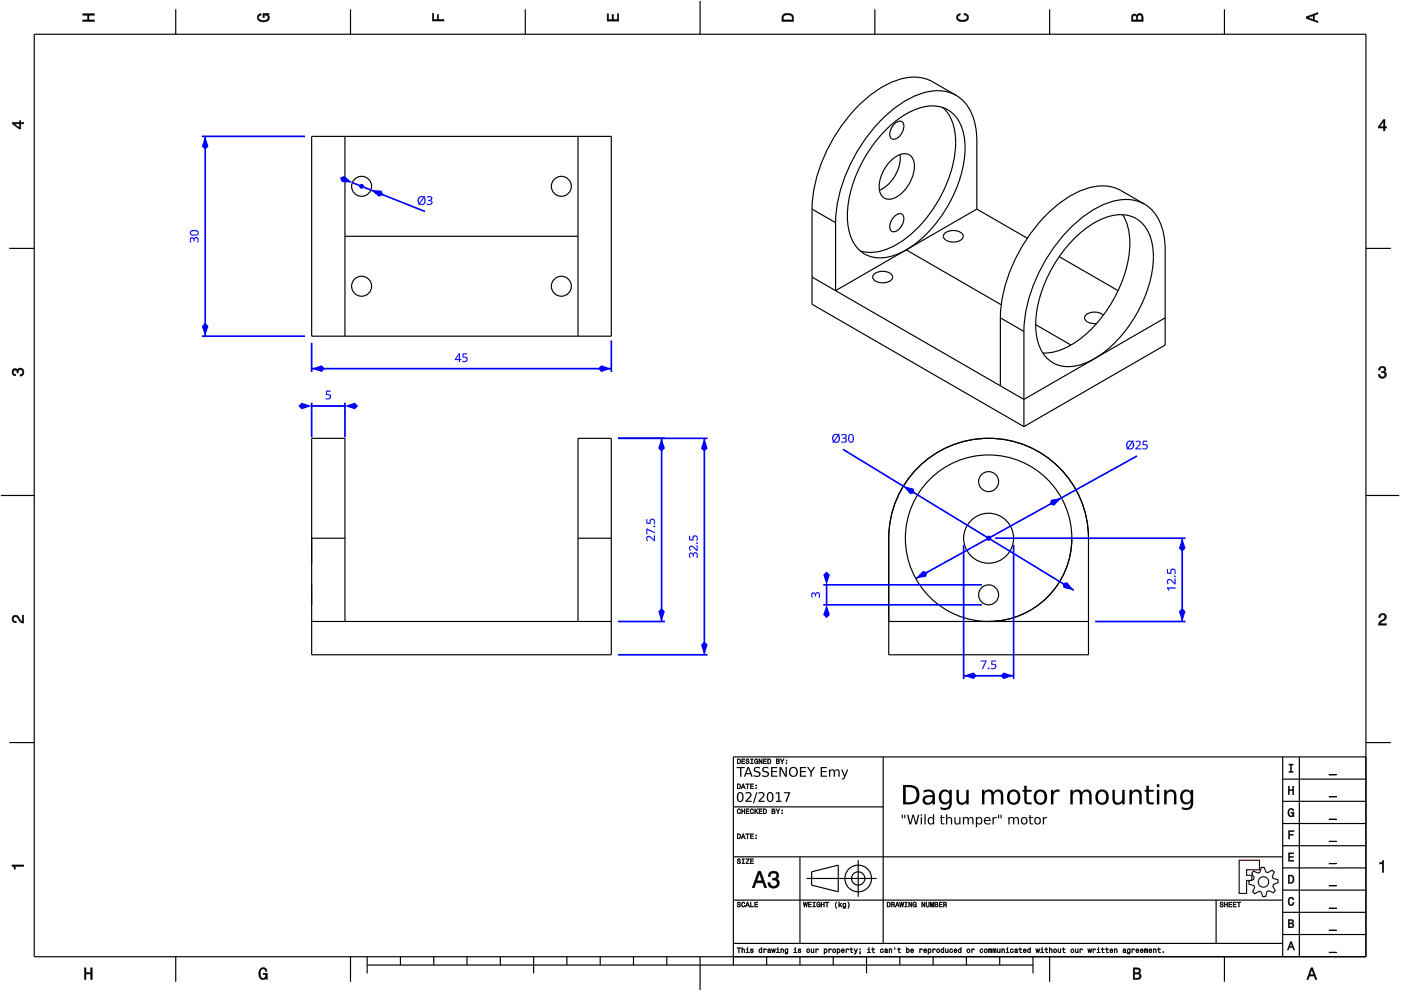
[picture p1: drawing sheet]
<svg xmlns="http://www.w3.org/2000/svg" width="420mm" height="297mm" viewBox="0 0 420 297" stroke-linecap="round" stroke-linejoin="round" font-family="sans-serif">
<g fill="none" stroke="#000" stroke-width=".35">
<path d="M10.3 10.3h399.3v276.5h-399.3zM52.7 2.8v7.5M105.1 2.8v7.5M157.5 2.8v7.5M210 .3v10M262.4 2.8v7.5M314.8 2.8v7.5M367.2 2.8v7.5M265.8 38.7a22.2 22.2 0 0 1 13.3-7 9.5 9.5 0 0 1 10 8.8 32.5 32.5 0 0 1-5.4 22.1 31.9 31.9 0 0 1-15.4 13.9 9.7 9.7 0 0 1-13.6-7 31.5 31.5 0 0 1 4.6-22.2 40.9 40.9 0 0 1 6.5-8.6zM268.3 37.1l.4-.4a1.41 1.41 0 0 1 1.9-.2 1.41 1.41 0 0 1 .4 1.8 3.8 3.8 0 0 1-3.2 3.4 1.69 1.69 0 0 1-.9-2.3l.6-1.2zM282.8 32.2a14.3 14.3 0 0 1 3.8 12 39.3 39.3 0 0 1-17.7 29.1 13.8 13.8 0 0 1-10.9 1.9M286.7 28.6l-7-4.1a14.4 14.4 0 0 0-13.9 .9 45.9 45.9 0 0 0-20.1 25.2l-1 3.5-.7 3.5-.5 5.1"/>
<path d="M286.7 28.6a14.3 14.3 0 0 1 6.2 12.2l.1 21.9M286.7 28.6a14.4 14.4 0 0 0-13.8 .9 45.9 45.9 0 0 0-20.1 25.1l-1.1 3.6-.7 3.5-.4 5M93.5 40.9h89.8v59.9h-89.8zM103.5 40.9v59.9M173.3 40.9v59.9M267.3 48a5 5 0 0 1 5.4-1.6 4.5 4.5 0 0 1 1.4 5.1 10.7 10.7 0 0 1-6.9 8.2 3.1 3.1 0 0 1-3.5-3.8 11.8 11.8 0 0 1 3.6-7.9zM269.9 46.3a11.1 11.1 0 0 1-6.2 10.7M2.8 74.4h7.5M103.5 70.8h69.8M243.5 62.7v28.5l63.6 36.7M243.5 62.7l7.1 4M250.6 66.7v20.4l21.2-12.2"/>
<path d="M268.3 64.8l.4-.3a1.41 1.41 0 0 1 1.9-.3 1.41 1.41 0 0 1 .4 1.8 3.8 3.8 0 0 1-3.2 3.5 1.69 1.69 0 0 1-.9-2.4l.6-1.2zM271.8 74.9l28.5 16.4M283.2 70.1a4 4 0 0 1 5.6 .3 2 2 0 0 1-2.3 2.1 3 3 0 0 1-3.6-1.7zM293 62.7l15.1 8.7M293 62.7l-21.2 12.2M317.7 76.9l17.6 10.2M322.3 71.3a22.2 22.2 0 0 1 13.3-7 9.5 9.5 0 0 1 10 8.8 32.5 32.5 0 0 1-5.4 22.1 31.9 31.9 0 0 1-15.4 13.9 9.7 9.7 0 0 1-13.6-7 31.5 31.5 0 0 1 4.6-22.2 40.9 40.9 0 0 1 6.5-8.6zM336.7 64.4a17.6 17.6 0 0 1 1.9 12.1 39.7 39.7 0 0 1-17.4 26.9M343.2 61.2a14.3 14.3 0 0 1 6.2 12.2v30l-42.3 24.5M343.2 61.2a14.4 14.4 0 0 0-13.9 .9 45.9 45.9 0 0 0-20 25.1l-1.1 3.6-.7 3.5-.4 5M343.2 61.2l-7-4.1a14.4 14.4 0 0 0-13.9 .9 45.9 45.9 0 0 0-20.1 25.2l-1 3.5-.8 3.5-.4 5.1M409.6 74.4h7.5"/>
<path d="M243.5 83l56.5 32.6M262 82.3a4 4 0 0 1 5.6 .4 2 2 0 0 1-2.3 2 3 3 0 0 1-3.6-1.7zM300 95.3v20.3M300 95.3l7.1 4M307.1 99.3v28.6M310.6 97.3l10.6 6.1M330.9 94.5a4 4 0 0 0-5.6 .4 1.92 1.92 0 0 0 2.1 2l1.5 .1M349.4 95.3l-21.1 12.2M321.2 103.4a15.6 15.6 0 0 1-8.4 2.4M328.3 107.5l-21.2 12.2-7.1-4.1M.3 148.5h10M275.3 140.2a29.9 29.9 0 0 1 32.6-6.5 29.9 29.9 0 0 1 18.5 27.6v35h-59.9v-35a29.8 29.8 0 0 1 8.8-21.1z"/>
<path d="M409.6 148.5h10M93.5 161.3v-29.9h10v29.9M93.5 175.3v6M93.5 161.3v7.5M93.5 161.3v35h89.8v-35M93.5 161.3h10M103.5 161.3v25M173.3 161.3v-29.9h10v29.9M173.3 161.3v25M173.3 161.3h10M93.5 186.3h89.8M266.5 186.3h59.9"/>
<path d="M2.8 222.6h7.5M264.9 226.9v55.9M384.7 233.5h24.9M384.7 226.9v59.9M389.7 226.9v59.9M409.6 222.6h7.5M409.6 226.9h-189.7v62.4M219.9 256.8h164.8M219.9 241.8h45M239.9 256.8v26M257.4 257.8v11M384.7 253.5h24.9"/>
<path d="M384.7 246.8h24.9M384.7 240.2h24.9M219.9 269.8h164.8M241.9 263.3h21M243.4 261.3l8-2v8l-8-2zM364.7 269.8v13M384.7 273.5h24.9M384.7 266.8h24.9M384.7 260.1h24.9M52.7 286.8v7.5M105.1 286.8v7.5M110.1 289.3h199.7"/>
<path d="M110.1 286.8v5M120.1 286.8v2.5M130.1 286.8v2.5M140.1 286.8v2.5M150 286.8v2.5M160 286.8v5M170 286.8v2.5M180 286.8v2.5M190 286.8v2.5M200 286.8v2.5M210 286.8v10M219.9 282.8h164.8"/>
<path d="M229.9 286.8v2.5M239.9 286.8v2.5M249.9 286.8v2.5M259.9 286.8v5M269.9 286.8v2.5M279.8 286.8v2.5M289.8 286.8v2.5M299.8 286.8v2.5M309.8 286.8v5M314.8 286.8v7.5M367.2 286.8v7.5M384.7 280.1h24.9"/>
<circle cx="108.4" cy="55.8" r="3"/>
<circle cx="168.4" cy="55.8" r="3"/>
<circle cx="108.4" cy="85.8" r="3"/>
<circle cx="168.4" cy="85.8" r="3"/>
<circle cx="296.5" cy="144.4" r="3"/>
<circle cx="296.5" cy="161.3" r="7.5"/>
<circle cx="296.5" cy="178.3" r="3"/>
<circle cx="296.5" cy="161.3" r="25"/>
<circle cx="257.4" cy="263.3" r="4"/>
<circle cx="257.4" cy="263.3" r="2"/>
</g>
<g fill="#000">
<path d="M24.8 4.1h3.5v.5h-1.6v1.4h1.6v.4h-3.5v-.4h1.5v-1.4h-1.5z" fill-rule="evenodd"/>
<path d="M77.5 4.4l.8-.3v.5h-.3a.68 .68 0 0 0-.5 .6 .68 .68 0 0 0 .4 .7 1.68 1.68 0 0 0 2.5-.6 .92 .92 0 0 0-1.1-.8v.8h-.5v-1.3h1.9v.3l-.4 .1 .4 .4a1.19 1.19 0 0 1-.9 1.7 1.9 1.9 0 0 1-2.7-1.3z" fill-rule="evenodd"/>
<path d="M129.7 4h.4v1.8h1v-1.4h.4v1.4h1.7v.5h-3.5z" fill-rule="evenodd"/>
<path d="M182.1 4.2h.4v1.7h1v-1.6h.5v1.6h1.2v-1.8h.4v2.2h-3.5z" fill-rule="evenodd"/>
<path d="M234.9 4.3a2.18 2.18 0 0 0-.4 2.1h3.5v-1.1a1.91 1.91 0 0 0-3.1-1zM235.2 4.7l.4-.2a1.44 1.44 0 0 1 2 .8v.7h-2.7l.1-1.1z" fill-rule="evenodd"/>
<path d="M287.1 4.4l.9-.4v.5l-.3 .1a.66 .66 0 0 0-.5 .6 .66 .66 0 0 0 .4 .6l.5 .2a1.58 1.58 0 0 0 2-.8 .9 .9 0 0 0-1-.7v-.5a1.24 1.24 0 0 1 1.4 1 1.24 1.24 0 0 1-1.1 1.4 1.92 1.92 0 0 1-2.6-1.2z" fill-rule="evenodd"/>
<path d="M339.6 4.4l-.3 2h3.5v-1.3a.98 .98 0 0 0-.7-1.1 .98 .98 0 0 0-1.2 .6 .83 .83 0 0 0-1.3-.2zM339.9 4.8l.4-.2 .4 .2 .1 1.2h-1.1zM341.3 4.7l.5-.2a.57 .57 0 0 1 .6 .7v.8h-1.2z" fill-rule="evenodd"/>
<path d="M391.7 5v.5l3.5 1.3v-.5l-1-.3v-1.4l1-.4v-.5zM392.2 5.3l1.6-.6v1.1z" fill-rule="evenodd"/>
<path d="M3.7 36.7v.4l2.1 1.6h.4v-1.6h.9v-.4h-.9v-.5h-.4v.5zM4.3 37.1h1.5v1.2z" fill-rule="evenodd"/>
<path d="M414.9 35.8l-1.5 2.1v.5h1.5v.8h.5v-.8h.5v-.4h-.5v-2.2zM414.9 36.4v1.6h-1.1z" fill-rule="evenodd"/>
<path d="M3.8 110.7a.85 .85 0 0 1 1.4 .2 1.11 1.11 0 0 1 1.6-.4 1.11 1.11 0 0 1 .3 1.6l-.6 .6-.5 .1v-.5a.72 .72 0 0 0 .9-.7 .72 .72 0 0 0-.8-.7 .72 .72 0 0 0-.6 .9h-.4a.62 .62 0 0 0-.4-.8 .62 .62 0 0 0-.8 .4 .62 .62 0 0 0 .5 .8h.3v.5a1.17 1.17 0 0 1-1.1-.7 1.17 1.17 0 0 1 .2-1.3z" fill-rule="evenodd"/>
<path d="M413.7 110.1a1.01 1.01 0 0 1 1.6-.2 1.01 1.01 0 0 1-.1 1.5 1.11 1.11 0 0 1 .4 1.6 1.11 1.11 0 0 1-1.6 .3l-.6-.6v-.5h.4a.72 .72 0 0 0 .7 .9 .72 .72 0 0 0 .7-.8 .72 .72 0 0 0-.9-.6v-.4a.62 .62 0 0 0 .8-.4 .62 .62 0 0 0-.4-.8 .62 .62 0 0 0-.8 .5v.4h-.5z" fill-rule="evenodd"/>
<path d="M3.9 184.7a1.22 1.22 0 0 1 2 .7l.8 .9v-1.9h.4v2.4a2.76 2.76 0 0 1-2.1-1.8 .69 .69 0 0 0-1 .5 .69 .69 0 0 0 .9 .7l-.1 .5a1.19 1.19 0 0 1-1.1-.7 1.19 1.19 0 0 1 .2-1.3z" fill-rule="evenodd"/>
<path d="M413.8 184.2a1.17 1.17 0 0 1 1.9 .3 1.17 1.17 0 0 1-1 1.7l-.8 .7h1.9v.5h-2.4a2.75 2.75 0 0 1 1.8-2.1 .69 .69 0 0 0-.5-1 .69 .69 0 0 0-.8 .8h-.4z" fill-rule="evenodd"/>
<path d="M221.1 227.5v1.5h.5a.77 .77 0 0 0 .6-.8 .77 .77 0 0 0-.6-.7zM221.3 227.6a.57 .57 0 0 1 .6 .6 .57 .57 0 0 1-.6 .6zM222.4 227.5v1.5h1v-.2h-.8v-.5h.7v-.2h-.7v-.5h.8v-.1zM223.8 227.5a.6 .6 0 0 0 .1 .7 .6 .6 0 0 0 .6 .2 .33 .33 0 0 1-.3 .4 .33 .33 0 0 1-.4-.3h-.2a.54 .54 0 0 0 .6 .5 .54 .54 0 0 0 .5-.6 .54 .54 0 0 0-.7-.4 .28 .28 0 0 1 .1-.4 .28 .28 0 0 1 .4 .3h.2l-.1-.2-.2-.3zM225.1 227.5v.1h.3v1.2h-.3v.2h.8v-.2h-.3v-1.2h.3v-.1zM226.4 227.6a.72 .72 0 0 0-.2 1 .72 .72 0 0 0 .9 .3l.2 .1v-.9h-.5v.2h.3l-.2 .5a.52 .52 0 0 1-.6-.6 .52 .52 0 0 1 .7-.4l.3 .1-.3-.5zM227.6 227.5v1.5h.2v-1.3l.5 1.3h.3v-1.5h-.2v1.2l-.6-1.2zM228.9 227.5v1.5h1v-.2h-.8v-.5h.7v-.2h-.7v-.5h.8v-.1zM230.2 227.5v1.5h.5a.77 .77 0 0 0 .6-.8 .77 .77 0 0 0-.6-.7zM230.4 227.6a.57 .57 0 0 1 .6 .6 .57 .57 0 0 1-.6 .6zM232.8 227.5v1.5h.5a.42 .42 0 0 0 .5-.4 .42 .42 0 0 0-.3-.5l.2-.2-.1-.3zM233 227.6h.3a.23 .23 0 0 1 .3 .3 .23 .23 0 0 1-.3 .2h-.3zM233 228.3h.3a.26 .26 0 0 1 .3 .2 .26 .26 0 0 1-.3 .3h-.3zM234 227.5l.5 .9v.6h.2v-.7l.5-.8h-.2l-.4 .7-.4-.7zM235.7 228.6v.4h.3v-.4zM235.7 227.8v.3h.3v-.3z" fill-rule="evenodd"/>
<path d="M221.1 234.9v1.5h.5a.77 .77 0 0 0 .6-.7 .77 .77 0 0 0-.6-.8zM221.3 235.1a.57 .57 0 0 1 .6 .6 .57 .57 0 0 1-.6 .6zM222.8 234.9l-.6 1.5h.2l.2-.4h.6l.1 .4h.2l-.5-1.5zM222.9 235.2l.2 .6h-.4zM223.6 234.9v.2h.5v1.3h.2v-1.3h.4v-.2zM225 234.9v1.5h1v-.1h-.8v-.5h.7v-.2h-.7v-.5h.8v-.2zM226.6 236.1v.3h.3v-.3zM226.6 235.3v.3h.3v-.3z" fill-rule="evenodd"/>
<path d="M386.3 235.7h.4v1h1v-1h.3v2.5h-.3v-1.2h-1v1.2h-.4z" fill-rule="evenodd"/>
<path d="M386.5 229h1.3v.3h-.5v1.9h.5v.3h-1.3v-.3h.5v-1.9h-.5z" fill-rule="evenodd"/>
<path d="M3.6 259.2h3.5v.5h-2.5v.8h-.3a.77 .77 0 0 0-.7-.9z" fill-rule="evenodd"/>
<path d="M221.2 257.5a.6 .6 0 0 0 .1 .7 .6 .6 0 0 0 .6 .2 .33 .33 0 0 1-.3 .4 .33 .33 0 0 1-.4-.4h-.2a.54 .54 0 0 0 .6 .6 .54 .54 0 0 0 .5-.7 .54 .54 0 0 0-.7-.3 .28 .28 0 0 1 .2-.5 .28 .28 0 0 1 .3 .3h.2l-.1-.2-.2-.2zM222.5 257.4v.2h.3v1.1h-.3v.2h.8v-.2h-.3v-1.1h.3v-.2zM223.7 257.4v.2h.8l-.9 1.3h1.1v-.2h-.8l.8-1.3zM225 257.4v1.5h1v-.2h-.8v-.5h.7v-.2h-.7v-.4h.8v-.2z" fill-rule="evenodd"/>
<path d="M221.1 249.9v1.5h.5a.77 .77 0 0 0 .6-.7 .77 .77 0 0 0-.6-.8zM221.3 250.1a.57 .57 0 0 1 .6 .6 .57 .57 0 0 1-.6 .5zM222.8 249.9l-.6 1.5h.2l.2-.4h.6l.1 .4h.2l-.5-1.5zM222.9 250.1l.2 .7h-.4zM223.6 249.9v.2h.5v1.3h.2v-1.3h.4v-.2zM225 249.9v1.5h1v-.2h-.8v-.5h.7v-.2h-.7v-.4h.8v-.2zM226.6 251.1v.3h.3v-.3zM226.6 250.3v.3h.3v-.3z" fill-rule="evenodd"/>
<path d="M221.2 242.6a.72 .72 0 0 0-.2 1 .72 .72 0 0 0 1 .2l.1-.4-.4 .4a.56 .56 0 0 1-.4-.6 .56 .56 0 0 1 .5-.6l.3 .3-.3-.5zM222.4 242.4v1.5h.2v-.7h.6v.7h.2v-1.5h-.2v.6h-.6v-.6zM223.7 242.4v1.5h1v-.2h-.8v-.5h.7v-.1h-.7v-.5h.8v-.2zM225.1 242.6a.72 .72 0 0 0-.2 1 .72 .72 0 0 0 1 .2l.1-.4-.4 .4a.56 .56 0 0 1-.4-.6 .56 .56 0 0 1 .5-.6l.3 .3-.3-.5zM226.3 242.4v1.5h.2l.2-.7 .5 .7h.2l-.6-.8 .6-.7h-.2l-.7 .7v-.7zM227.6 242.4v1.5h1v-.2h-.8v-.5h.7v-.1h-.7v-.5h.8v-.2zM228.9 242.4v1.5h.5a.77 .77 0 0 0 .6-.7 .77 .77 0 0 0-.6-.8zM229.1 242.6a.57 .57 0 0 1 .6 .6 .57 .57 0 0 1-.6 .5zM231.5 242.4v1.5h.5a.42 .42 0 0 0 .5-.3 .42 .42 0 0 0-.3-.5l.2-.2-.1-.4zM231.7 242.6h.3a.23 .23 0 0 1 .3 .2 .23 .23 0 0 1-.3 .3h-.3zM231.7 243.2h.3a.26 .26 0 0 1 .3 .3 .26 .26 0 0 1-.3 .2h-.3zM232.7 242.4l.5 .9v.6h.2v-.6l.5-.9h-.2l-.4 .7-.4-.7zM234.4 243.6v.3h.3v-.3zM234.4 242.8v.3h.3v-.3z" fill-rule="evenodd"/>
<path d="M386.4 255.6h1.6v.3h-1.3v.8h1.2v.3h-1.2v.8h1.3v.3h-1.6z" fill-rule="evenodd"/>
<path d="M386.4 249h1.7v.3h-1.3v.7h1v.3h-1v1.2h-.4z" fill-rule="evenodd"/>
<path d="M386.5 242.6a.85 .85 0 0 1 .9-.3 .85 .85 0 0 1 .6 .8h-.3l-.3-.5a1.04 1.04 0 0 0-.9 .9 1.04 1.04 0 0 0 .7 1.1l.4-.2 .1-.6h-.5v-.3h.9v1.3l-.3-.3-.4 .4a1.2 1.2 0 0 1-1.1-1.9z" fill-rule="evenodd"/>
<path d="M221.2 270.5a.6 .6 0 0 0 .1 .6 .6 .6 0 0 0 .6 .3 .33 .33 0 0 1-.3 .4 .33 .33 0 0 1-.4-.4h-.2a.54 .54 0 0 0 .6 .6 .54 .54 0 0 0 .5-.7 .54 .54 0 0 0-.7-.4 .28 .28 0 0 1 .2-.4 .28 .28 0 0 1 .3 .3h.2l-.1-.2-.2-.2zM222.5 270.5a.72 .72 0 0 0-.2 1 .72 .72 0 0 0 1 .3l.1-.5-.4 .4a.56 .56 0 0 1-.4-.6 .56 .56 0 0 1 .5-.5l.3 .2-.3-.4zM224.1 270.4l-.6 1.5h.2l.2-.5h.6l.1 .5h.2l-.5-1.5zM224.2 270.6l.2 .7h-.4zM225 270.4v1.5h1v-.2h-.8v-1.3zM226.3 270.4v1.5h1v-.2h-.8v-.5h.7v-.2h-.7v-.4h.8v-.2z" fill-rule="evenodd"/>
<path d="M227.4 261.1l-1.8 5h.6l.6-1.5h1.9l.6 1.5h.6l-1.8-5zM227.8 261.8l.7 2.2h-1.5zM230.8 261.5l-.4 1.2h.6a.88 .88 0 0 1 .5-1.1 .88 .88 0 0 1 1.1 .4 .88 .88 0 0 1-.3 1.2h-.7v.6a1.03 1.03 0 0 1 1.4 .6 1.03 1.03 0 0 1-.7 1.3 1.03 1.03 0 0 1-1.3-.7l-.1-.5h-.6a1.68 1.68 0 0 0 2.1 1.7 1.68 1.68 0 0 0 .9-2.6l-.4-.2a1.29 1.29 0 0 0 .6-1.6 1.29 1.29 0 0 0-1.5-.7z" fill-rule="evenodd"/>
<path d="M240.9 270.4l.2 1.5h.2l.2-1.3 .3 1.3h.2l.2-1.5h-.2l-.1 1.3-.3-1.3h-.1l-.3 1.3-.1-1.3zM242.4 270.4v1.5h.9v-.2h-.7v-.5h.7v-.2h-.7v-.4h.7v-.2zM243.8 270.4v.2h.3v1.1h-.3v.2h.7v-.2h-.3v-1.1h.3v-.2zM245 270.5a.72 .72 0 0 0-.2 1 .72 .72 0 0 0 1 .3l.2 .1v-.8h-.6v.2h.4l-.2 .4a.52 .52 0 0 1-.6-.6 .52 .52 0 0 1 .7-.4l.3 .1-.3-.4zM246.2 270.4v1.5h.2v-.7h.6v.7h.2v-1.5h-.2v.6h-.6v-.6zM247.5 270.4v.2h.4v1.3h.2v-1.3h.5v-.2zM250.8 270.3a1.35 1.35 0 0 0 .1 2 1.84 1.84 0 0 1 0-2zM251.5 270.3v1.6h.2l.2-.6 .4 .6h.2l-.5-.8 .5-.4-.8 .5v-.9zM252.9 270.8a.55 .55 0 0 0-.2 .8 .55 .55 0 0 0 .8 .1 .4 .4 0 0 1-.2 .4 .4 .4 0 0 1-.5-.1 .47 .47 0 0 0 .5 .3 .47 .47 0 0 0 .4-.5v-1.1l-.2 .2-.3-.2zM253 271l.1-.1a.39 .39 0 0 1 .4 .4 .39 .39 0 0 1-.5 .3zM254.3 270.3a1.85 1.85 0 0 1 0 2 1.22 1.22 0 0 0 0-2z" fill-rule="evenodd"/>
<path d="M266 270.4v1.5h.5a.77 .77 0 0 0 .6-.8 .77 .77 0 0 0-.6-.7zM266.2 270.6a.57 .57 0 0 1 .7 .5 .57 .57 0 0 1-.7 .6zM267.3 270.4v1.5h.2v-.7a.45 .45 0 0 1 .5 .2 .45 .45 0 0 1 .1 .5l.2-.1-.2-.7a.41 .41 0 0 0 .2-.4 .41 .41 0 0 0-.5-.3zM267.5 270.6h.3a.25 .25 0 0 1 .3 .2 .25 .25 0 0 1-.3 .3h-.3zM269 270.4l-.5 1.5h.2l.1-.5h.6l.2 .5h.2l-.6-1.5zM269.1 270.6l.2 .7h-.4zM269.7 270.4l.3 1.5h.2l.2-1.3 .2 1.3h.2l.3-1.5h-.2l-.2 1.3-.2-1.3h-.2l-.2 1.3-.2-1.3zM271.3 270.4v.2h.3v1.1h-.3v.2h.8v-.2h-.3v-1.1h.3v-.2zM272.5 270.4v1.5h.2v-1.3l.6 1.3h.2v-1.5h-.2v1.2l-.5-1.2zM273.9 270.5a.72 .72 0 0 0-.2 1 .72 .72 0 0 0 .9 .3l.2 .1v-.8h-.5v.2h.3l-.2 .4a.52 .52 0 0 1-.5-.6 .52 .52 0 0 1 .7-.4l.2 .1-.3-.4zM276.4 270.4v1.5h.2v-1.3l.6 1.3h.2v-1.5h-.2v1.2l-.6-1.2zM277.7 270.4v.9a.52 .52 0 0 0 .5 .6 .52 .52 0 0 0 .5-.6v-.9h-.2v.9a.33 .33 0 0 1-.3 .4 .33 .33 0 0 1-.3-.4v-.9zM279 270.4v1.5h.1v-1.4l.3 1.4h.2l.3-1.4v1.4h.1v-1.5h-.2l-.3 1.3-.3-1.3zM280.3 270.4v1.5h.6a.42 .42 0 0 0 .4-.3 .42 .42 0 0 0-.2-.5l.2-.2-.1-.4zM280.5 270.6h.3a.23 .23 0 0 1 .3 .2 .23 .23 0 0 1-.3 .2h-.3zM280.5 271.2h.3a.26 .26 0 0 1 .3 .2 .26 .26 0 0 1-.3 .3h-.3zM281.6 270.4v1.5h1v-.2h-.8v-.5h.7v-.2h-.7v-.4h.8v-.2zM282.9 270.4v1.5h.2v-.7a.45 .45 0 0 1 .5 .2 .45 .45 0 0 1 .1 .5l.2-.1-.2-.7a.41 .41 0 0 0 .2-.4 .41 .41 0 0 0-.5-.3zM283.1 270.6h.3a.25 .25 0 0 1 .3 .2 .25 .25 0 0 1-.3 .3h-.3z" fill-rule="evenodd"/>
<path d="M366 270.5a.6 .6 0 0 0 0 .6 .6 .6 0 0 0 .7 .3 .33 .33 0 0 1-.3 .4 .33 .33 0 0 1-.4-.4h-.2a.54 .54 0 0 0 .6 .6 .54 .54 0 0 0 .5-.7 .54 .54 0 0 0-.8-.4 .28 .28 0 0 1 .2-.4 .28 .28 0 0 1 .4 .3h.2l-.1-.2-.2-.2zM367.2 270.4v1.5h.2v-.7h.6v.7h.2v-1.5h-.2v.6h-.6v-.6zM368.5 270.4v1.5h.9v-.2h-.7v-.5h.7v-.2h-.7v-.4h.7v-.2zM369.8 270.4v1.5h.9v-.2h-.7v-.5h.7v-.2h-.7v-.4h.7v-.2zM371 270.4v.2h.5v1.3h.2v-1.3h.4v-.2z" fill-rule="evenodd"/>
<path d="M386.3 262.3v2.5h.9a1.28 1.28 0 0 0 1-1.3 1.28 1.28 0 0 0-1-1.2zM386.7 262.6a.96 .96 0 0 1 1.1 .9 .96 .96 0 0 1-1.1 1z" fill-rule="evenodd"/>
<path d="M386.3 275.6v2.5h1a.7 .7 0 0 0 .8-.5 .7 .7 0 0 0-.5-.9l.4-.5a.62 .62 0 0 0-.8-.6zM386.7 275.9h.5a.38 .38 0 0 1 .4 .4 .38 .38 0 0 1-.4 .3h-.5zM386.7 276.9h.5a.43 .43 0 0 1 .5 .4 .43 .43 0 0 1-.5 .5h-.5z" fill-rule="evenodd"/>
<path d="M386.5 269.2a.85 .85 0 0 1 1-.3 .85 .85 0 0 1 .6 .8h-.4l-.3-.5a1.05 1.05 0 0 0-.8 .9 1.05 1.05 0 0 0 .6 1.1l.4-.2 .2-.5h.3a.89 .89 0 0 1-.8 1 .89 .89 0 0 1-1-.7z" fill-rule="evenodd"/>
<path d="M413.7 258.6a.77 .77 0 0 0 1-.7h.3v3.5h-.5v-2.4h-.8z" fill-rule="evenodd"/>
<path d="M25.3 290.1h.5v1.4h1.4v-1.4h.5v3.5h-.5v-1.7h-1.4v1.7h-.5z" fill-rule="evenodd"/>
<path d="M78 290.5a1.19 1.19 0 0 1 1.3-.5 1.19 1.19 0 0 1 .8 1.1h-.5l-.1-.3a.68 .68 0 0 0-.6-.4 .68 .68 0 0 0-.6 .4 1.68 1.68 0 0 0 .6 2.5 .92 .92 0 0 0 .8-1.2h-.8v-.4h1.3v1.9h-.3l-.1-.5-.4 .4a1.19 1.19 0 0 1-1.7-.9v-1.5z" fill-rule="evenodd"/>
<path d="M221 284.1v.1h.5v1.4h.2v-1.4h.4v-.1zM222.4 284v1.6h.2v-.9l.3-.2 .2 .2v.9h.2v-.8a.38 .38 0 0 0-.2-.4 .38 .38 0 0 0-.5 .2v-.6zM223.8 284.4l.3 .2v.8l-.4 .2h1l-.4-.2v-1zM224.1 284l.2 .2zM225.2 284.5l-.1 .4 .6 .2a.26 .26 0 0 1-.2 .4 .26 .26 0 0 1-.3-.3h-.2a.42 .42 0 0 0 .6 .4 .42 .42 0 0 0 .1-.7l-.5-.2 .3-.2 .4 .2-.1-.2zM227.7 284.5a.54 .54 0 0 0-.2 .8 .54 .54 0 0 0 .8 .1l.2 .2v-1.6h-.2v.6l-.3-.2zM227.8 284.6h.1a.39 .39 0 0 1 .4 .4 .39 .39 0 0 1-.5 .3zM229 284.4v1.2h.2l.1-1 .6 .2a.38 .38 0 0 0-.3-.4 .38 .38 0 0 0-.4 .2zM230.4 284.5l-.2 .2 .6-.2 .1 .3a.42 .42 0 0 0-.7 .2 .42 .42 0 0 0 .3 .6l.7-.2-.2-1zM230.4 285.2a.25 .25 0 0 1 .5 0 .25 .25 0 0 1-.5 0zM231.3 284.4l.3 1.2h.2l.2-1 .1 1h.2l.3-1.2h-.2l-.2 1-.1-1h-.2l-.2 1-.2-1zM232.9 284.4l.3 .2v.8l-.4 .2h1l-.4-.2v-1zM233.2 284l.2 .2zM234.1 284.4v1.2h.2v-.9l.3-.2 .2 .2v.9h.2v-.8a.38 .38 0 0 0-.2-.4 .38 .38 0 0 0-.5 .2zM235.5 284.5a.55 .55 0 0 0-.2 .8 .55 .55 0 0 0 .8 .1 .4 .4 0 0 1-.2 .4 .4 .4 0 0 1-.5-.1 .47 .47 0 0 0 .5 .3 .47 .47 0 0 0 .4-.5v-1.1l-.2 .2-.3-.2zM235.6 284.6h.1a.39 .39 0 0 1 .4 .4 .39 .39 0 0 1-.5 .3zM238.1 284.4l.3 .2v.8l-.4 .2h1l-.4-.2v-1zM238.4 284l.2 .2zM239.4 284.5v.4l.6 .2a.26 .26 0 0 1-.2 .4 .26 .26 0 0 1-.3-.3h-.2a.42 .42 0 0 0 .6 .4 .42 .42 0 0 0 .1-.7l-.5-.2 .3-.2 .4 .2-.1-.2zM241.9 285a.57 .57 0 0 0 1.1 0 .57 .57 0 0 0-1.1 0zM242.1 284.6h.1a.39 .39 0 0 1 .5 .4 .39 .39 0 0 1-.6 .3zM243.2 284.4v.8a.38 .38 0 0 0 .3 .4 .38 .38 0 0 0 .4-.2l.2 .2v-1.2h-.2v.8l-.3 .2-.2-.1v-.9zM244.6 284.4v1.2h.2l.1-1 .6 .2a.38 .38 0 0 0-.3-.4 .38 .38 0 0 0-.4 .2zM247.1 284.4v1.6h.2l.1-.5a.53 .53 0 0 0 .7-.5 .53 .53 0 0 0-.8-.4zM247.4 284.6h.1a.39 .39 0 0 1 .4 .4 .39 .39 0 0 1-.5 .3zM248.5 284.4v1.2h.2l.1-1 .6 .2a.38 .38 0 0 0-.3-.4 .38 .38 0 0 0-.4 .2zM249.7 285a.57 .57 0 0 0 1.1 0 .57 .57 0 0 0-1.1 0zM249.9 284.6h.1a.39 .39 0 0 1 .5 .4 .39 .39 0 0 1-.6 .3zM251 284.4v1.6h.2l.1-.5a.53 .53 0 0 0 .7-.5 .53 .53 0 0 0-.8-.4zM251.3 284.6h.1a.39 .39 0 0 1 .4 .4 .39 .39 0 0 1-.5 .3zM252.4 284.5a.57 .57 0 0 0-.1 .9 .57 .57 0 0 0 .9 0v-.2l-.5 .2-.2-.4h.7l-.1-.5-.3-.1zM252.6 284.6l.3-.1 .1 .4h-.5zM253.7 284.4v1.2h.2l.1-1 .6 .2a.38 .38 0 0 0-.3-.4 .38 .38 0 0 0-.4 .2zM255.2 284.1v.3l-.4 .2h.4v.9l.6 .1-.4-.5v-.5h.4v-.2h-.4v-.3zM256.1 284.4l.5 1.2-.4 .4h.3l.7-1.6h-.2l-.3 1-.4-1zM257.8 284.4v.3h.3v-.3zM257.8 285.2l.2 .4-.2 .4 .3-.4v-.4zM260.2 284.4l.3 .2v.8l-.4 .2h1l-.4-.2v-1zM260.5 284l.2 .2zM261.7 284.1v.3l-.4 .2h.4v.9l.6 .1-.4-.5v-.5h.4v-.2h-.4v-.3zM264.1 284.5a.57 .57 0 0 0-.1 .9 .57 .57 0 0 0 .9-.1l-.1-.2a.32 .32 0 0 1-.5 .1 .32 .32 0 0 1 0-.5 .32 .32 0 0 1 .4 .1h.2l-.2-.4zM265.4 284.5l-.1 .2 .5-.2 .1 .3a.42 .42 0 0 0-.6 .2 .42 .42 0 0 0 .3 .6l.7-.2-.2-1zM265.5 285.2a.25 .25 0 0 1 .5 0 .25 .25 0 0 1-.5 0zM266.6 284.4v1.2h.2v-.9l.3-.2 .2 .2v.9h.2v-.8a.38 .38 0 0 0-.3-.4 .38 .38 0 0 0-.4 .2zM268.3 284l.1 .6zM269.5 284.1v.3l-.4 .2h.4v.9l.6 .1-.5-.5v-.5h.5v-.2h-.5v-.3zM271.8 284v1.6l.2-.2a.49 .49 0 0 0 .8-.4 .49 .49 0 0 0-.8-.4v-.6zM272.1 284.6h.1a.39 .39 0 0 1 .4 .4 .39 .39 0 0 1-.5 .3zM273.2 284.5a.57 .57 0 0 0-.1 .9 .57 .57 0 0 0 .8 0l.1-.2-.6 .2-.1-.4h.7l-.1-.5-.4-.1zM273.3 284.6l.4-.1 .1 .4h-.5zM275.8 284.4v1.2h.2v-1l.7 .2a.38 .38 0 0 0-.3-.4 .38 .38 0 0 0-.5 .2zM277.1 284.5a.57 .57 0 0 0-.1 .9 .57 .57 0 0 0 .8 0l.1-.2-.6 .2-.1-.4h.7l-.1-.5-.4-.1zM277.2 284.6l.4-.1 .1 .4h-.5zM278.3 284.4v1.6h.2v-.5a.53 .53 0 0 0 .8-.5 .53 .53 0 0 0-.8-.4zM278.6 284.6a.39 .39 0 0 1 .5 .4 .39 .39 0 0 1-.5 .3zM279.7 284.4v1.2h.2v-1l.7 .2a.38 .38 0 0 0-.3-.4 .38 .38 0 0 0-.5 .2zM280.8 285a.6 .6 0 0 0 1.2 0 .6 .6 0 0 0-1.2 0zM281.1 284.6h.1a.39 .39 0 0 1 .4 .4 .39 .39 0 0 1-.5 .3zM282.2 284.5a.54 .54 0 0 0-.1 .8 .54 .54 0 0 0 .8 .1l.2 .2v-1.6h-.2v.6l-.3-.2zM282.4 284.6h.1a.39 .39 0 0 1 .4 .4 .39 .39 0 0 1-.5 .3zM283.5 284.4v.8a.38 .38 0 0 0 .3 .4 .38 .38 0 0 0 .4-.2l.2 .2v-1.2h-.2v.8l-.3 .2-.2-.1v-.9zM284.9 284.5a.57 .57 0 0 0-.1 .9 .57 .57 0 0 0 .9-.1l-.2-.2a.32 .32 0 0 1-.4 .1 .32 .32 0 0 1 0-.5 .32 .32 0 0 1 .4 .1h.2l-.3-.4zM286.2 284.5a.57 .57 0 0 0-.1 .9 .57 .57 0 0 0 .8 0l.1-.2-.6 .2-.1-.4h.7l-.1-.5-.4-.1zM286.3 284.6l.4-.1 .1 .4h-.5zM287.4 284.5a.54 .54 0 0 0-.1 .8 .54 .54 0 0 0 .8 .1l.2 .2v-1.6h-.2v.6l-.3-.2zM287.6 284.6h.1a.39 .39 0 0 1 .4 .4 .39 .39 0 0 1-.5 .3zM289.9 285a.6 .6 0 0 0 1.2 0 .6 .6 0 0 0-1.2 0zM290.2 284.6h.1a.39 .39 0 0 1 .4 .4 .39 .39 0 0 1-.5 .3zM291.4 284.4v1.2h.1l.1-1 .7 .2a.38 .38 0 0 0-.3-.4 .38 .38 0 0 0-.5 .2zM294 284.5a.57 .57 0 0 0-.1 .9 .57 .57 0 0 0 .9-.1l-.2-.2a.32 .32 0 0 1-.4 .1 .32 .32 0 0 1-.1-.5 .32 .32 0 0 1 .5 .1h.2l-.3-.4zM295.1 285a.6 .6 0 0 0 1.2 0 .6 .6 0 0 0-1.2 0zM295.4 284.6h.1a.39 .39 0 0 1 .4 .4 .39 .39 0 0 1-.5 .3zM296.4 284.4v1.2h.2l.1-1.1 .2 1.1h.1l.2-1.1 .1 1.1h.2l-.2-1.2zM297.7 284.4v1.2h.2l.1-1.1 .2 1.1h.1l.2-1.1 .1 1.1h.2l-.2-1.2zM299.1 284.4v.8a.38 .38 0 0 0 .2 .4 .38 .38 0 0 0 .5-.2l.2 .2v-1.2h-.2v.8l-.3 .2-.2-.1v-.9zM300.4 284.4v1.2h.2v-.9l.3-.2 .2 .2v.9h.2v-.8a.38 .38 0 0 0-.3-.4 .38 .38 0 0 0-.4 .2zM301.8 284.4l.3 .2v.8l-.4 .2h1l-.4-.2v-1zM302.1 284l.2 .2zM303.1 284.5a.57 .57 0 0 0-.1 .9 .57 .57 0 0 0 .9-.1l-.2-.2a.32 .32 0 0 1-.4 .1 .32 .32 0 0 1-.1-.5 .32 .32 0 0 1 .5 .1h.2l-.3-.4zM304.4 284.5l-.1 .2 .5-.2 .1 .3a.42 .42 0 0 0-.6 .2 .42 .42 0 0 0 .3 .6l.7-.2-.3-1zM304.4 285.2a.25 .25 0 0 1 .5 0 .25 .25 0 0 1-.5 0zM305.8 284.1v.3l-.3 .2h.3l.1 .9 .6 .1-.5-.5v-.5h.5v-.2h-.5v-.3zM307 284.5a.57 .57 0 0 0-.1 .9 .57 .57 0 0 0 .8 0l.1-.2-.6 .2-.2-.4h.8l-.1-.5-.4-.1zM307.1 284.6l.3-.1 .2 .4h-.6zM308.2 284.5a.54 .54 0 0 0-.1 .8 .54 .54 0 0 0 .8 .1l.2 .2v-1.6h-.2v.6l-.3-.2zM308.4 284.6h.1a.39 .39 0 0 1 .4 .4 .39 .39 0 0 1-.5 .3zM310.6 284.4l.3 1.2h.1l.2-1 .2 1h.2l.3-1.2h-.2l-.2 1-.2-1h-.2l-.1 1-.2-1zM312.2 284.4l.3 .2v.8l-.4 .2h.9l-.3-.2v-1zM312.5 284l.2 .2zM313.6 284.1v.3l-.3 .2h.3l.1 .9 .6 .1-.5-.5v-.5h.5v-.2h-.5v-.3zM314.7 284v1.6h.2v-.9l.3-.2 .2 .2v.9h.2v-.8a.38 .38 0 0 0-.3-.4 .38 .38 0 0 0-.4 .2v-.6zM315.9 285a.6 .6 0 0 0 1.2 0 .6 .6 0 0 0-1.2 0zM316.2 284.6h.1a.39 .39 0 0 1 .4 .4 .39 .39 0 0 1-.5 .3zM317.3 284.4v.8a.38 .38 0 0 0 .2 .4 .38 .38 0 0 0 .5-.2l.2 .2v-1.2h-.2v.8l-.3 .2-.2-.1v-.9zM318.8 284.1v.3l-.3 .2h.3l.1 .9 .5 .1-.4-.5v-.5h.4v-.2h-.4v-.3zM321.1 285a.6 .6 0 0 0 1.2 0 .6 .6 0 0 0-1.2 0zM321.4 284.6h.1a.39 .39 0 0 1 .4 .4 .39 .39 0 0 1-.5 .3zM322.5 284.4v.8a.38 .38 0 0 0 .2 .4 .38 .38 0 0 0 .5-.2l.2 .2v-1.2h-.2l-.1 .8-.2 .2-.2-.1v-.9zM323.8 284.4v1.2h.2l.1-1 .6 .2a.38 .38 0 0 0-.3-.4 .38 .38 0 0 0-.4 .2zM326.2 284.4l.3 1.2h.1l.2-1 .2 1h.2l.3-1.2h-.2l-.2 1-.2-1h-.2l-.2 1-.1-1zM327.7 284.4v1.2h.2l.1-1 .6 .2a.38 .38 0 0 0-.3-.4 .38 .38 0 0 0-.4 .2zM329.1 284.4l.3 .2v.8l-.4 .2h.9l-.4-.2v-1zM329.3 284l.2 .2zM330.5 284.1v.3l-.3 .2h.3l.1 .9 .5 .1-.4-.5v-.5h.4v-.2h-.4v-.3zM331.8 284.1v.3l-.3 .2h.3l.1 .9 .5 .1-.4-.5v-.5h.4v-.2h-.4v-.3zM333 284.5a.57 .57 0 0 0-.1 .9 .57 .57 0 0 0 .8 0l.1-.2-.6 .2-.2-.4h.8l-.1-.5-.4-.1zM333.1 284.6l.3-.1 .2 .4h-.6zM334.2 284.4v1.2h.1l.1-.9 .3-.2 .2 .2v.9h.2v-.8a.38 .38 0 0 0-.3-.4 .38 .38 0 0 0-.5 .2zM336.9 284.5l-.1 .2 .5-.2 .1 .3a.42 .42 0 0 0-.6 .2 .42 .42 0 0 0 .3 .6l.6-.2-.2-1zM336.9 285.2a.25 .25 0 0 1 .5 0 .25 .25 0 0 1-.5 0zM338.1 284.5a.55 .55 0 0 0-.1 .8 .55 .55 0 0 0 .8 .1 .4 .4 0 0 1-.3 .4 .4 .4 0 0 1-.5-.1 .47 .47 0 0 0 .6 .3 .47 .47 0 0 0 .4-.5v-1.1l-.2 .2-.4-.2zM338.3 284.6a.39 .39 0 0 1 .5 .4 .39 .39 0 0 1-.5 .3zM339.4 284.4v1.2h.2l.1-1 .6 .2a.38 .38 0 0 0-.3-.4 .38 .38 0 0 0-.4 .2zM340.8 284.5a.57 .57 0 0 0-.1 .9 .57 .57 0 0 0 .8 0l.1-.2-.6 .2-.2-.4h.8l-.1-.5-.4-.1zM340.9 284.6l.3-.1 .2 .4h-.6zM342.1 284.5a.57 .57 0 0 0-.1 .9 .57 .57 0 0 0 .8 0l.1-.2-.6 .2-.2-.4h.8l-.1-.5-.4-.1zM342.2 284.6l.3-.1 .2 .4h-.6zM343.2 284.4v1.2h.2l.1-1.1 .1 1.1h.2l.1-1.1 .2 1.1h.1l-.1-1.2zM344.7 284.5a.57 .57 0 0 0-.1 .9 .57 .57 0 0 0 .8 0l.1-.2-.6 .2-.2-.4h.8l-.2-.5-.3-.1zM344.8 284.6l.3-.1 .2 .4h-.6zM345.9 284.4v1.2h.1l.1-.9 .2-.2 .3 .2v.9h.2v-.8a.38 .38 0 0 0-.3-.4 .38 .38 0 0 0-.5 .2zM347.4 284.1v.3l-.3 .2h.3l.1 .9 .5 .1-.4-.5v-.5h.4v-.2h-.4v-.3zM348.7 285.2v.4h.3v-.4z" fill-rule="evenodd"/>
<path d="M339.8 290.1v3.5h1.3a.98 .98 0 0 0 1.1-.7 .98 .98 0 0 0-.6-1.2 .86 .86 0 0 0 .5-1 .86 .86 0 0 0-1-.6zM340.3 290.5h.7a.53 .53 0 0 1 .6 .6 .53 .53 0 0 1-.6 .4h-.7zM340.3 292h.7a.61 .61 0 0 1 .8 .5 .61 .61 0 0 1-.7 .7h-.8z" fill-rule="evenodd"/>
<path d="M387 282.2l-.9 2.5h.3l.3-.7h1l.2 .7h.4l-.9-2.5zM387.2 282.6l.4 1.1h-.8z" fill-rule="evenodd"/>
<path d="M393.2 290.1l-1.3 3.5h.4l.4-1h1.4l.4 1h.4l-1.2-3.5zM393.4 290.6l.6 1.5h-1.1z" fill-rule="evenodd"/>
</g>
<g fill="#000">
<path d="M24.8 4.1v.5l1.5-.1v1.5h-1.5v.4h3.5v-.4h-1.7v-1.5l1.7 .1v-.5zM24.8 4h3.6v.6h-1.7v1.4l1.7-.1v.6h-3.6v-.6h1.5v-1.3h-1.5z"/>
<path d="M77.5 4.4l-.4 .8 .2 .6 .9 .7h1.6l.9-.7v-1l-.6-.5h.6v-.3h-1.9v1.3h.5l-.1-.9 .6 .1 .6 .4v.8l-.8 .4-1.7-.2-.3-.2-.1-.7 .8-.4v-.5zM77.4 4.4l1-.4v.6l-.8 .4v.6l.8 .5h1.2l.7-.5v-.6l-1-.5v.9h-.5v-1.5h2v.4l-.5 .1 .6 .6-.1 .9-1 .7h-1.6l-1-.8-.1-.6z"/>
<path d="M129.7 4v2.3h3.5v-.5l-1.7 .1v-1.5h-.4l.1 1.5h-1.2l.1-1.9zM129.6 4h.5v1.8h1v-1.5h.5l-.1 1.5h1.7v.6h-3.6z"/>
<path d="M182.1 4.2v2.1h3.5v-2.2h-.4v1.8h-1.3v-1.6h-.4l.1 1.6h-1.2l.1-1.7zM182 4.1h.6l-.1 1.8h1v-1.7h.5v1.7h1.2l-.1-1.8h.5v2.3h-3.6z"/>
<path d="M234.9 4.3l-.4 .7v1.4h3.5l-.1-1.7-.4-.4-1.3-.3zM234.9 4.3l1.3-.4 1.4 .4 .3 .4 .2 1.8h-3.7l.1-1.5zM235.2 4.6l1-.2 1.1 .2 .3 .3v1.1h-2.8l.1-1.1zM235.2 4.7l-.2 .2-.1 1.1h2.7l-.1-1.1-.3-.2-1-.2z"/>
<path d="M287.1 4.4l-.3 .8 .1 .6 1 .6h1.5l1-.6v-1l-.7-.7-.6-.1v.5l.8 .2 .2 .5-.1 .4-.7 .4-1.7-.1-.3-.3-.1-.6 .8-.5v-.5zM287.1 4.4l.9-.5v.7l-.7 .4v.6l.8 .4h1.2l.4-.2 .4-.6-.3-.5-.8-.2v-.6l.7 .2 .8 .6-.1 1.1-.9 .7h-1.6l-1-.7-.1-.6z"/>
<path d="M339.6 4.4l-.3 2h3.5v-1.7l-.6-.6-1 .1-.2 .6-.6-.6zM339.5 4.4l1-.3 .4 .5 .6-.6h.7l.6 .6 .1 1.9h-3.6zM339.8 4.7l.5-.1 .4 .2 .1 1.2h-1.1zM339.9 4.8l-.2 1.2h1.1l-.1-1.2-.4-.2zM341.3 4.6l.5-.2 .5 .2 .2 1.4h-1.4zM341.3 4.7l-.1 1.3h1.2l-.1-1.3-.5-.2z"/>
<path d="M391.7 5v.5l3.5 1.3v-.5l-1.1-.3v-1.5l1.1-.3v-.5zM391.7 5l3.6-1.4v.7l-1.1 .3v1.4l1.1 .3v.6l-3.6-1.3zM392 5.3l1.9-.7v1.3zM392.3 5.2l1.5 .6v-1.1z"/>
<path d="M3.7 36.7v.4l2.1 1.6h.4v-1.6h.9v-.4l-.9 .1v-.6h-.4l.1 .6zM3.6 36.6l2.2 .1v-.6h.5l-.1 .6 1-.1v.6l-1-.1 .1 1.6h-.5l-2.2-1.5zM4.1 37.1h1.8v1.3zM4.3 37.1l1.5 1.2v-1.2z"/>
<path d="M414.9 35.8l-1.5 2.1v.5l1.6-.1-.1 .9h.5l-.1-.9 .6 .1v-.4h-.6l.1-2.2zM414.9 35.8h.5v2.2l.5-.1v.5h-.5v.9h-.6l.1-.9h-1.6v-.5zM415 36.2v1.8h-1.3zM414.8 36.4l-1 1.6h1.1z"/>
<path d="M3.8 110.7l-.1 1.3 .5 .6 .5 .1v-.5l-.6-.1-.2-.6 .2-.5 .4-.1 .5 .2 .1 .7h.4v-.6l.3-.4 .8 .2 .2 .9-.4 .4h-.4v.5l.5-.1 .6-.6v-1.1l-.6-.6-.7-.1-.6 .7-.2-.4-.5-.2zM3.8 110.7l.7-.3 .5 .1 .2 .4 .6-.6h.8l.6 .7v1.1l-.7 .6-.6 .1v-.6h.4l.4-.3-.1-.9-.8-.2-.3 .4 .1 .7h-.6v-.8l-.5-.2-.4 .2-.1 .4 .2 .6 .6 .1v.5h-.6l-.6-.7z"/>
<path d="M413.7 110.1l-.3 .9h.5v-.4l.3-.4 .9 .1 .1 .7-.4 .3h-.5v.4l.9 .1 .2 .5-.5 .7-.9-.2-.2-.6h-.4v.5l.6 .6h1.1l.4-.2 .3-.8-.1-.5-.6-.4 .5-.2v-.9l-.6-.4-.5-.1zM413.7 110l.9-.3 .8 .3 .3 .3-.1 .9-.4 .2 .5 .3 .2 .6-.4 .9-.4 .2h-1.1l-.6-.6-.1-.6h.6l.1 .6 .6 .2 .5-.2 .2-.5-.2-.5h-.8v-.6l.5 .1 .3-.3-.1-.6-.7-.1-.4 .3v.4h-.5z"/>
<path d="M3.9 184.7l-.3 .8 .3 .9 1 .3v-.5l-.7-.1-.3-.5 .2-.6 .5-.2 .7 .3 .9 1.4 .9 .3v-2.4h-.4v2l-.5-.4-.9-1.4-.7-.2zM3.8 184.7l.8-.4 .7 .2 .9 1.5 .5 .3-.1-2h.6v2.5l-1.1-.2-.9-1.5-.6-.2-.4 .1-.2 .6 .2 .5 .7 .1v.6l-1-.4-.4-.9z"/>
<path d="M413.8 184.2l-.3 .9h.4l.2-.6 .5-.3 .6 .2 .2 .5-.3 .6-1.4 1-.3 .9h2.4v-.5l-2 .1 .3-.5 1.3-.7 .4-.9-.1-.4-.6-.6h-.9zM413.8 184.1l.8-.3 .9 .3 .3 .4-.1 1.1-1.5 .9-.3 .4h2v.5h-2.6l.3-1 1.4-.9 .3-.6-.2-.4-.5-.2-.5 .2-.1 .7h-.6z"/>
<path d="M221.1 227.5v1.5l.7-.1 .3-.4v-.8l-.4-.2zM221 227.4h.7l.4 .3 .1 .8-.4 .5h-.8zM221.2 227.6l.7 .1 .1 .8-.2 .3h-.6zM221.3 227.6v1.2l.4-.1 .1-.9zM222.4 227.5v1.5h1v-.2h-.8v-.6h.7h-.7v-.6h.8v-.1zM222.4 227.4h1v.3l-.8-.1v.5l.8-.1v.3h-.8v.5l.8-.1v.3h-1zM223.8 227.5v.6l.8 .4-.3 .4-.4-.1-.1-.3h-.2l.1 .2 .3 .3h.4l.3-.7-.9-.5 .2-.3 .4 .1 .1 .3h.2l-.1-.2-.2-.3zM223.8 227.5l.6-.1 .3 .3v.3h-.3l-.2-.4-.3 .2 .8 .5v.4l-.3 .3h-.5l-.3-.3v-.3h.3v.3l.3 .1 .3-.3-.8-.5zM225.1 227.5v.1h.3v1.2h-.3v.2h.8v-.2h-.4v-1.2h.4v-.1zM225 227.4h.9v.3h-.3v1.1l.3-.1v.3h-.9v-.3h.4v-1.1l-.4 .1zM226.4 227.6l-.2 .6 .2 .6 .5 .2 .3-.4 .1 .4v-.9h-.5v.2h.4l-.3 .5h-.3l-.2-.3 .1-.8 .4-.2 .4 .4-.2-.4-.3-.1zM226.3 227.6l.5-.3 .4 .2 .2 .5-.8-.4-.2 .9 .5 .3 .2-.5-.4 .1v-.3h.7v.9h-.2v-.2l-.4 .3-.5-.3-.2-.6zM227.6 227.5v1.5h.2v-1.3l.5 1.3h.3v-1.5h-.2l-.1 1.2-.5-1.2zM227.5 227.4h.4l.5 1.3-.1-1.3h.3v1.6h-.3l-.5-1.3v1.3h-.3zM228.9 227.5v1.5h1v-.2h-.8v-.6h.7h-.7v-.6h.8v-.1zM228.9 227.4h1v.3l-.8-.1v.5l.8-.1v.3h-.8v.5l.8-.1v.3h-1zM230.2 227.5v1.5l.7-.1 .3-.4v-.8l-.4-.2zM230.1 227.4h.7l.4 .3 .1 .8-.4 .5h-.8zM230.3 227.6l.7 .1 .1 .8-.2 .3h-.6zM230.4 227.6v1.2l.4-.1 .1-.9zM232.8 227.5v1.5l.7-.1 .3-.5-.4-.2 .3-.2v-.3zM232.7 227.4h.8l.3 .2-.3 .5 .4 .3-.2 .5-1 .1zM232.9 227.6h.6l.1 .4-.7 .1zM233 227.6v.5l.5-.1v-.3zM232.9 228.2l.7 .1v.5h-.7zM233 228.3v.5l.5-.1v-.4zM234 227.5l.6 .8-.1 .7h.2l-.1-.7 .6-.8h-.2l-.4 .8-.4-.8zM233.9 227.4h.4l.3 .8 .3-.8h.4l-.6 .9 .1 .7h-.4l.1-.6zM235.7 228.6v.4h.3v-.4zM235.7 228.6h.4v.4h-.4zM235.7 227.8v.3h.3v-.3zM235.7 227.7h.4v.5h-.4z"/>
<path d="M221.1 234.9v1.5h.7l.3-.4v-.8l-.4-.2zM221 234.9h.7l.4 .3 .1 .8-.4 .5h-.8zM221.2 235.1l.7 .1 .1 .8-.2 .3h-.6zM221.3 235.1v1.2l.4-.1 .1-.9zM222.8 234.9l-.6 1.5h.2l.1-.5h.7l.1 .5h.2l-.5-1.5zM222.7 234.9h.3l.6 1.6h-.3l-.1-.5h-.6l-.1 .5h-.4zM222.9 235l.3 .9h-.6zM222.8 235.2l-.1 .6h.4zM223.6 234.9v.2h.5v1.3h.2l-.1-1.3h.5v-.2zM223.6 234.9h1.2v.3l-.5-.1v1.4h-.3l.1-1.4-.5 .1zM225 234.9v1.5h1v-.1h-.8v-.6h.7l-.7-.1v-.5h.8v-.2zM225 234.9h1v.3l-.8-.1v.5l.8-.1v.3h-.8v.5l.8-.1v.3h-1zM226.6 236.1v.3h.3v-.3zM226.6 236.1h.4v.4h-.4zM226.6 235.3v.3h.3v-.3zM226.6 235.2h.4v.5h-.4z"/>
<path d="M386.3 235.7v2.5h.4l-.1-1.3h1.1v1.3h.3v-2.5h-.3v1.1h-1.1l.1-1.1zM386.3 235.6h.4v1.1h1l-.1-1.1h.5v2.6h-.5v-1.2h-.9v1.2h-.4z"/>
<path d="M386.5 229v.3h.6v2l-.6-.1v.3h1.3v-.3l-.5 .1v-2h.5v-.3zM386.5 228.9h1.4v.5h-.6v1.8l.6-.1v.5h-1.4v-.5h.5v-1.8l-.5 .1z"/>
<path d="M398.6 238.8v.2h2.1v-.2zM398.5 238.7h2.3v.4h-2.3z"/>
<path d="M398.6 232.1v.3h2.1v-.3zM398.5 232h2.3v.4h-2.3z"/>
<path d="M3.6 259.2v.4l.6 .2 .1 .7h.3v-.9l2.5 .1v-.5zM3.5 259.2h3.7v.6l-2.6-.1 .1 .9h-.5l-.1-.7-.6-.3z"/>
<path d="M221.2 257.5v.6l.8 .4-.3 .3-.4-.1-.1-.3h-.2l.1 .2 .3 .3h.4l.3-.6-.9-.5 .2-.3 .4 .1 .1 .2h.2l-.1-.2-.2-.2zM221.2 257.4l.6-.1 .3 .3v.3h-.3l-.1-.3-.4 .1 .1 .3 .7 .3v.4l-.3 .3h-.5l-.3-.3v-.4h.3v.4l.3 .1 .3-.3-.8-.5zM222.5 257.4v.2l.3-.1v1.3l-.3-.1v.2h.8v-.2l-.4 .1v-1.3l.4 .1v-.2zM222.4 257.3h.9v.3h-.3v1.1h.3v.3h-.9v-.3h.4v-1.1h-.4zM223.7 257.4v.2l.9-.1-1 1.4h1.1v-.2l-.9 .1 .9-1.4zM223.6 257.3h1.2l-.9 1.4h.9v.3h-1.2l.9-1.4h-.9zM225 257.4v1.5h1v-.2l-.8 .1v-.7h.7h-.7v-.6l.8 .1v-.2zM225 257.3h1v.3h-.8v.4h.8v.3l-.8-.1v.5h.8v.3h-1z"/>
<path d="M221.1 249.9v1.5h.7l.3-.4v-.8l-.4-.3zM221 249.9h.7l.4 .3 .1 .8-.4 .4-.8 .1zM221.2 250l.7 .2 .1 .7-.2 .4h-.6zM221.3 250.1v1.1h.4l.1-1zM222.8 249.9l-.6 1.5h.2l.1-.5h.7l.1 .5h.2l-.5-1.5zM222.7 249.8h.3l.6 1.7h-.3l-.1-.5h-.6l-.1 .5h-.4zM222.9 249.9l.3 1h-.6zM222.8 250.2l-.1 .6h.4zM223.6 249.9v.2l.5-.1v1.4h.2l-.1-1.4 .5 .1v-.2zM223.6 249.9h1.2v.3l-.5-.1v1.4h-.3l.1-1.4-.5 .1zM225 249.9v1.5h1v-.2l-.8 .1v-.6h.7l-.7-.1v-.6l.8 .1v-.2zM225 249.9h1v.3l-.8-.1v.4h.8v.3l-.8-.1v.5h.8v.3h-1zM226.6 251.1v.3h.3v-.3zM226.6 251h.4v.5h-.4zM226.6 250.3v.3h.3v-.3zM226.6 250.2h.4v.4h-.4z"/>
<path d="M221.2 242.6l-.1 .9 .3 .4h.4l.3-.5h-.2l-.2 .4h-.3l-.2-.9 .4-.4 .3 .4 .2-.1-.3-.4zM221.1 242.6l.5-.3 .5 .3 .1 .3h-.3l-.3-.3-.3 .3 .2 .8h.3l.1-.4h.3l-.4 .7-.7-.2-.1-.6zM222.4 242.4v1.5h.2l-.1-.7h.7v.7h.2v-1.5h-.2v.7h-.7l.1-.7zM222.3 242.4h.3v.6h.6l-.1-.6h.3v1.6h-.3v-.8h-.5v.8h-.3zM223.7 242.4v1.5h1v-.2l-.8 .1v-.6h.7l-.7-.1v-.6l.8 .1v-.2zM223.7 242.4h1v.3l-.8-.1v.5l.8-.1v.3l-.8-.1v.5h.8v.3h-1zM225.1 242.6l-.2 .6 .2 .6 .6 .1 .3-.5h-.2l-.2 .4h-.3l-.2-.9 .4-.4 .3 .4 .2-.1-.3-.4zM225 242.6l.5-.3 .5 .3 .1 .3h-.3l-.3-.3-.3 .3 .2 .8h.3l.1-.4h.3l-.4 .7-.7-.2-.1-.6zM226.3 242.4v1.5h.2l-.1-.5 .3-.3 .5 .8h.2l-.7-.8 .7-.7h-.2l-.8 .9 .1-.9zM226.2 242.4h.4v.7l.5-.7h.5l-.8 .7 .8 .9h-.4l-.5-.8-.1 .8h-.4zM227.6 242.4v1.5h1v-.2l-.8 .1v-.6h.7l-.7-.1v-.6l.8 .1v-.2zM227.6 242.4h1v.3l-.8-.1v.5l.8-.1v.3l-.8-.1v.5h.8v.3h-1zM228.9 242.4v1.5h.7l.3-.4v-.8l-.4-.3zM228.8 242.4h.7l.4 .3 .1 .8-.4 .4-.8 .1zM229 242.5l.7 .2 .1 .7-.2 .4h-.6zM229.1 242.6v1.1h.4l.1-1zM231.5 242.4v1.5h.7l.3-.6-.4-.2 .3-.1v-.4zM231.4 242.4h.8l.3 .2-.3 .5 .4 .2-.2 .6-1 .1zM231.6 242.5l.6 .1 .1 .4-.7 .1zM231.7 242.6v.5l.5-.2v-.2zM231.6 243.2h.7v.5l-.7 .1zM231.7 243.2v.5h.5v-.4zM232.7 242.4l.6 .9-.1 .6h.2l-.1-.6 .6-.9h-.2l-.4 .9-.4-.9zM232.6 242.4h.4l.3 .7 .3-.7h.4l-.6 .9 .1 .7h-.4l.1-.7zM234.4 243.6v.3h.3v-.3zM234.4 243.5h.4v.5h-.4zM234.4 242.8v.3h.3v-.3zM234.4 242.7h.4v.5h-.4z"/>
<path d="M386.4 255.6v2.5h1.6v-.3l-1.3 .1v-1h1.2v-.2h-1.2v-.8h1.3v-.3zM386.4 255.6h1.6v.4l-1.3-.1v.8l1.2-.1v.4h-1.2v.8h1.4v.4h-1.7z"/>
<path d="M386.4 249v2.5h.4l-.1-1.2h1.1v-.3l-1.1 .1v-.9l1.4 .1v-.3zM386.4 248.9h1.7v.4h-1.3v.7h1.1v.4l-1.1-.1v1.2h-.4z"/>
<path d="M386.5 242.6l-.3 1 .3 .9 .9 .4 .5-.6v.5h.2v-1.3h-.9v.3l.6-.1-.4 .9h-.5l-.4-.6 .2-1.2 .7-.3 .3 .6h.3l-.2-.6-.6-.2zM386.4 242.6l.8-.4 .6 .2 .3 .7h-.5l-.2-.5h-.5l-.3 .5v.9l.3 .5h.5l.3-.7h-.6v-.4h1v1.5h-.3v-.4l-.7 .5-.7-.4-.2-1z"/>
<path d="M398.6 258.7v.3h2.1v-.3zM398.5 258.7h2.3v.3h-2.3z"/>
<path d="M398.6 252.1v.2h2.1v-.2zM398.5 252h2.3v.4h-2.3z"/>
<path d="M398.6 245.4v.3h2.1v-.3zM398.5 245.4h2.3v.3h-2.3z"/>
<path d="M221.2 270.5v.6l.8 .4-.3 .3-.4-.1-.1-.3h-.2l.1 .2 .3 .3h.4l.3-.6-.9-.5 .2-.3h.4l.1 .3h.2l-.1-.2-.2-.2zM221.2 270.4l.6-.1 .3 .3v.3h-.3l-.1-.4-.4 .2 .1 .2 .7 .3v.5l-.3 .2h-.5l-.3-.3v-.3h.3v.3l.3 .1 .3-.2-.8-.5zM222.5 270.5l-.2 .6 .2 .6 .6 .2 .3-.6h-.2l-.2 .5h-.3l-.2-.9 .4-.4 .3 .3h.2l-.3-.4zM222.4 270.5l.5-.2 .5 .3 .1 .3h-.3l-.3-.4-.3 .4 .2 .8 .3-.1 .1-.3h.3l-.4 .6-.7-.1-.1-.7zM224.1 270.4l-.6 1.5h.2l.1-.5h.7l.1 .5h.2l-.5-1.5zM224 270.3h.3l.6 1.6h-.3l-.1-.5h-.6l-.1 .5h-.4zM224.2 270.4l.3 .9h-.6zM224.1 270.6l-.1 .7h.4zM225 270.4v1.5h1v-.2l-.8 .1v-1.4zM225 270.3h.3l-.1 1.4 .9-.1v.3h-1.1zM226.3 270.4v1.5h1v-.2l-.8 .1v-.7h.7h-.7v-.6l.8 .1v-.2zM226.3 270.3h1v.3h-.8v.4l.8-.1v.4l-.8-.1v.5l.8-.1v.3h-1z"/>
<path d="M227.4 261.1l-1.8 5h.6l.5-1.5h2.1l.5 1.5h.6l-1.8-5zM227.3 261h.9l1.8 5.2h-.8l-.5-1.6h-1.9l-.5 1.6h-.8zM227.8 261.6l.8 2.5h-1.7zM227.7 261.8l-.7 2.2h1.5zM230.8 261.5l-.4 1.2h.6v-.4l.5-.6 1.2 .1 .2 1-.5 .4h-.8v.6l1.2 .2 .3 .7-.1 .4-.5 .5h-1l-.3-.2-.3-.9h-.6l.1 .8 .9 .8h1.4l.9-.8 .2-.6-.3-.8-.7-.5 .6-.4 .1-1.1-.8-.7-.7-.1zM230.8 261.5l.5-.4h1.4l.8 .7v1.3l-.6 .3 .7 .5 .2 .8-.5 1.2-.6 .3h-1.5l-.9-.9-.1-.8h.8l.2 .9 .8 .2 .8-.2 .3-.7-.3-.7-1.2-.1v-.7h.7l.5-.4-.2-.9-1-.2-.5 .6v.5h-.8l.1-.8z"/>
<path d="M240.9 270.4l.2 1.5h.2l.3-1.3 .2 1.3h.2l.2-1.5h-.2l-.2 1.3-.2-1.3h-.1l-.2 1.3-.2-1.3zM240.8 270.3h.3l.1 1.4 .2-1.4h.3l.2 1.4 .1-1.4h.3l-.3 1.6h-.3l-.2-1.3-.1 1.3h-.3zM242.4 270.4v1.5h.9v-.2l-.8 .1v-.7h.8h-.8v-.6l.8 .1v-.2zM242.3 270.3h1.1v.3h-.8v.4l.7-.1v.4l-.7-.1v.5l.8-.1v.3h-1.1zM243.8 270.4v.2l.3-.1v1.3l-.3-.1v.2h.7v-.2l-.3 .1v-1.3l.3 .1v-.2zM243.7 270.3h.9v.3h-.4v1.1l.4-.1v.3h-.9v-.3h.4v-1h-.4zM245 270.5l-.1 .6 .1 .6 .6 .2 .3-.4 .1 .4v-.8h-.6v.2l.4-.1-.2 .6h-.3l-.3-.4 .1-.8 .5-.1 .4 .3-.2-.3-.3-.2zM245 270.5l.5-.2 .4 .1 .2 .5-.8-.3-.2 .8 .5 .3 .2-.4h-.4v-.3h.7v.9h-.3v-.2l-.4 .3-.4-.3-.2-.6zM246.2 270.4v1.5h.2v-.8h.7l-.1 .8h.2v-1.5h-.2l.1 .7h-.7v-.7zM246.2 270.3h.3v.7h.5v-.7h.3v1.6h-.3v-.7h-.6l.1 .7h-.3zM247.5 270.4v.2l.5-.1-.1 1.4h.2v-1.4l.5 .1v-.2zM247.4 270.3h1.3v.3h-.6l.1 1.3h-.3v-1.3h-.5zM250.8 270.3l-.3 1 .4 1-.3-1zM250.8 270.3h.2l-.3 1 .3 1.1h-.2l-.4-.8zM251.5 270.3v1.6h.2l-.1-.5 .3-.2 .4 .7h.2l-.5-.8 .5-.4h-.3l-.6 .7 .1-1.1zM251.5 270.3h.3l-.1 .9 .5-.5h.4l-.6 .4 .6 .8h-.4l-.3-.6-.2 .2 .1 .4h-.3zM252.9 270.8v1l.4 .1 .3-.4v.4l-.2 .3h-.4v-.2l-.2 .1 .6 .2 .3-.3v-1.3h-.2l.1 .4-.3-.4zM252.8 270.8l.4-.2 .3 .3v-.2h.3l-.1 1.4-.2 .3-.8-.2v-.3l.7 .2 .2-.4-.4 .3-.4-.2zM252.9 270.9h.6l-.1 .9-.5-.1zM253 271v.6l.3 .1 .1-.7zM254.3 270.3l.3 1-.3 1 .4-1-.2-.7zM254.1 270.3h.3l.4 .7-.4 1.4h-.3l.4-1.1z"/>
<path d="M266 270.4v1.5l.7-.1 .3-.4v-.7l-.4-.3zM265.9 270.3h.8l.3 .3 .1 .9-.3 .4h-.9zM266.1 270.5l.7 .2 .1 .7-.2 .3-.6 .1zM266.2 270.6v1.1h.5l.1-1zM267.3 270.4v1.5h.2v-.7h.5l.1 .7h.2l-.1-.7-.2-.1 .3-.2-.1-.4zM267.3 270.3l.9 .1 .1 .5-.2 .2 .2 .1 .1 .7h-.3l-.1-.5-.3-.2h-.2l.1 .7h-.3zM267.5 270.5l.5 .1v.5h-.5zM267.5 270.6v.5l.5-.1v-.4zM269 270.4l-.5 1.5h.2l.1-.5h.7l.1 .5h.2l-.6-1.5zM269 270.3h.3l.6 1.6h-.4l-.1-.5h-.6l-.1 .5h-.3zM269.1 270.4l.3 .9h-.6zM269 270.6l-.1 .7h.4zM269.7 270.4l.3 1.5h.2l.3-1.3 .1 1.3h.2l.3-1.5h-.2l-.2 1.3-.2-1.3h-.2l-.1 1.3-.3-1.3zM269.7 270.3h.3l.1 1.4 .2-1.4h.3l.1 1.4 .1-1.4h.4l-.3 1.6h-.3l-.2-1.3-.2 1.3h-.3zM271.3 270.4v.2l.4-.1v1.3l-.4-.1v.2h.8v-.2l-.4 .1v-1.3l.4 .1v-.2zM271.3 270.3h.8v.3h-.3v1.1l.3-.1v.3h-.8v-.3h.3v-1h-.3zM272.5 270.4v1.5h.2l.1-1.3 .5 1.3h.2v-1.5h-.2v1.2l-.5-1.2zM272.5 270.3h.3l.5 1.3v-1.3h.3v1.6h-.4l-.5-1.3 .1 1.3h-.3zM273.9 270.5l-.2 .6 .2 .6 .5 .2 .3-.4 .1 .4v-.8h-.5v.2l.4-.1-.2 .6h-.4l-.2-.4 .1-.8 .4-.1 .4 .3-.1-.3-.4-.2zM273.8 270.5l.5-.2 .4 .1 .2 .5-.7-.3-.2 .8 .4 .3 .2-.4h-.4v-.3h.7v.9h-.2v-.2l-.4 .3-.5-.3-.1-.6zM276.4 270.4v1.5h.2l.1-1.3 .5 1.3h.2v-1.5h-.2v1.2l-.6-1.2zM276.3 270.3h.4l.5 1.3v-1.3h.3v1.6h-.4l-.5-1.3 .1 1.3h-.4zM277.7 270.4v1.2l.5 .3 .5-.3v-1.2h-.2l.1 1.1a.37 .37 0 0 1-.4 .3 .37 .37 0 0 1-.4-.3l.1-1.1zM277.6 270.3h.4l-.1 1.2 .3 .2 .3-.2v-1.2h.3v1.3l-.3 .3-.7-.1zM279 270.4v1.5h.1l.1-1.4 .2 1.4h.2l.3-1.4v1.4h.1v-1.5h-.2l-.2 1.3-.4-1.3zM278.9 270.3h.4l.2 1.4 .2-1.4h.4v1.6h-.3v-1.4l-.2 1.4h-.2l-.3-1.4 .1 1.4h-.3zM280.3 270.4v1.5l.8-.1 .2-.5-.4-.2 .3-.2v-.3zM280.2 270.3h.8l.3 .3-.2 .5 .3 .2-.1 .5-1.1 .1zM280.4 270.5l.7 .1v.3l-.7 .2zM280.5 270.6v.4l.6-.1-.1-.3zM280.4 271.1l.7 .1v.5l-.7 .1zM280.5 271.2v.5l.6-.1v-.4zM281.6 270.4v1.5h1v-.2l-.8 .1v-.7h.7h-.7v-.6l.8 .1v-.2zM281.6 270.3h1v.3h-.8v.4l.8-.1v.4l-.8-.1v.5l.9-.1v.3h-1.1zM282.9 270.4v1.5h.2v-.7h.5l.1 .7h.2l-.1-.7-.3-.1 .4-.2-.1-.4zM282.9 270.3l.9 .1 .1 .5-.2 .2 .3 .8h-.4v-.5l-.3-.2h-.2l.1 .7h-.3zM283.1 270.5l.5 .1v.5h-.5zM283.1 270.6v.5l.5-.1v-.4z"/>
<path d="M366 270.5v.6l.8 .4-.3 .3-.4-.1-.1-.3h-.2l.1 .2 .2 .3h.5l.3-.6-.9-.5 .2-.3h.4l.1 .3h.2l-.1-.2-.2-.2zM366 270.4l.6-.1 .3 .3v.3h-.3l-.1-.4-.4 .2v.2l.8 .3v.5l-.3 .2h-.5l-.3-.3-.1-.3h.4v.3l.3 .1 .3-.2-.9-.5zM367.2 270.4v1.5h.2l-.1-.8h.7v.8h.2v-1.5h-.2v.7h-.7l.1-.7zM367.1 270.3h.3v.7h.6l-.1-.7h.3v1.6h-.3v-.7h-.5v.7h-.3zM368.5 270.4v1.5h.9v-.2l-.8 .1v-.7h.8h-.8v-.6l.8 .1v-.2zM368.4 270.3h1.1v.3h-.8v.4l.7-.1v.4l-.7-.1v.5l.8-.1v.3h-1.1zM369.8 270.4v1.5h.9v-.2l-.8 .1v-.7h.8h-.8v-.6l.8 .1v-.2zM369.7 270.3h1.1v.3h-.8v.4l.7-.1v.4l-.7-.1v.5l.8-.1v.3h-1.1zM371 270.4v.2l.5-.1v1.4h.2l-.1-1.4 .5 .1v-.2zM370.9 270.3h1.3v.3h-.5v1.3h-.3l.1-1.3h-.6z"/>
<path d="M386.3 262.3v2.5l1.3-.1 .4-.6v-1.3l-.6-.5zM386.3 262.2h1.1l.6 .5 .1 1.4-.5 .7h-1.3zM386.6 262.5l1.1 .3 .1 1.2-.4 .5h-.8zM386.7 262.6v1.9l.7-.1 .3-.4-.1-1.2z"/>
<path d="M386.3 275.6v2.5l1.3-.1 .5-.7-.1-.3-.5-.2 .4-.3v-.5l-.4-.4zM386.3 275.5l1.3 .1 .4 .3v.5l-.4 .3 .5 .4-.2 .8-1.6 .3zM386.6 275.8l1 .1 .1 .6-.3 .2h-.8zM386.7 275.9v.7l.9-.2-.1-.4zM386.6 276.9l1 .1v.7l-1 .2zM386.7 276.9v.9l.9-.1v-.7z"/>
<path d="M386.5 269.2l-.2 1.6 .5 .6h.7l.6-.9h-.3l-.4 .7h-.5l-.3-.6v-.9l.6-.6 .4 .2 .1 .4h.4l-.1-.3-.8-.5zM386.5 269.2l.7-.4 .8 .5 .1 .5h-.4l-.2-.5-.3-.1-.5 .6v.8l.3 .5 .6-.1 .1-.6h.5l-.1 .6-.5 .5h-.8l-.3-.3-.3-1z"/>
<path d="M398.6 278.7v.2h2.1v-.2zM398.5 278.6h2.3v.4h-2.3z"/>
<path d="M398.6 272v.3h2.1v-.3zM398.5 272h2.3v.4h-2.3z"/>
<path d="M398.6 265.4v.2h2.1v-.2zM398.5 265.3h2.3v.4h-2.3z"/>
<path d="M413.7 258.6v.4l.9-.1-.1 2.5h.5v-3.5h-.3l-.3 .6zM413.7 258.5l.7-.1 .2-.5h.5v3.6h-.6v-2.5h-.8z"/>
<path d="M25.3 290.1v3.5h.5l-.1-1.7h1.6l-.1 1.7h.5v-3.5h-.5l.1 1.5h-1.6l.1-1.5zM25.3 290h.6v1.5h1.3l-.1-1.5h.6v3.7h-.6v-1.8h-1.3l.1 1.8h-.6z"/>
<path d="M78 290.5l-.4 1.3 .4 1.4 .9 .5 .5-.2 .5-.5v.6h.3v-1.9h-1.3v.4h.8v.5l-.5 .6h-.7l-.4-.7 .1-1.8 .3-.3h.7l.4 .7h.5l-.4-.8-.7-.3zM77.9 290.5l1.1-.6 .8 .4 .4 .9h-.6l-.4-.7h-.6l-.5 .7v1.2l.5 .8h.6l.5-1.1-.9 .1v-.6h1.4v2.1h-.3l-.1-.6-.4 .5-.5 .2-1-.6-.4-1.4z"/>
<path d="M221 284.1v.1h.5v1.4h.2l-.1-1.4h.5v-.1zM221 284h1.2v.3l-.5-.1v1.4h-.3l.1-1.4-.5 .1zM222.4 284v1.6h.2v-.9l.3-.2 .3 .2-.1 .9h.2v-1.1l-.4-.1-.3 .4v-.8zM222.4 283.9h.3l-.1 .7 .4-.3 .3 .2 .1 1.1h-.3v-.9l-.2-.2-.3 .2 .1 .9h-.3zM223.8 284.4v.2l.4-.1v1l-.5-.1v.2h1v-.2l-.4 .1v-1.1zM223.8 284.4h.6l-.1 1 .5-.1v.3h-1.1v-.3l.4 .1v-.8l-.3 .1zM224.1 284l.2 .2zM224.1 283.9h.3v.4h-.3zM225.2 284.5l-.1 .4 .7 .3-.2 .3-.4-.1v-.2l-.1 .2 .2 .2 .5-.1 .1-.5-.7-.3 .2-.2 .3 .2 .2-.1zM225.1 284.4l.6-.1 .2 .2 .1 .3-.5-.3-.3 .2 .7 .2v.6l-.6 .1-.3-.2-.1-.3h.4l.1 .3 .4-.2-.7-.2zM227.7 284.5v.9l.4 .2 .3-.4-.1 .4h.2v-1.6h-.2l.1 .7-.3-.3zM227.6 284.5l.4-.2 .3 .3v-.7h.3v1.7h-.3v-.2l-.3 .3-.4-.2zM227.8 284.6h.5l-.1 .9-.4-.2zM227.7 285a.36 .36 0 0 0 .7 0 .36 .36 0 0 0-.7 0zM229 284.4v1.2h.2v-1l.4-.1 .1 .3 .2-.1-.4-.3-.4 .4 .1-.4zM228.9 284.3h.3v.3l.3-.3 .4 .3 .1 .2h-.3l-.1-.3-.3 .1v1h-.4zM230.4 284.5l-.2 .2 .5-.2 .3 .2-.1 .2-.6 .1v.5h.4l.3-.2v.2l.2 .1-.2-1.2zM230.3 284.4h.7l.3 1.2h-.4v-.2l-.4 .3-.3-.2 .1-.6 .6-.2-.2-.2-.5 .3zM230.3 285.2a.35 .35 0 0 1 .7 0 .35 .35 0 0 1-.7 0zM230.4 285.1l.2 .3 .3-.4zM231.3 284.4l.3 1.2h.2l.1-1 .2 1h.2l.3-1.2h-.2l-.1 1-.2-1h-.2l-.3 1-.1-1zM231.3 284.3h.3l.1 1.1 .1-1.1h.3l.1 1.1 .2-1.1h.3l-.3 1.3h-.3l-.1-1-.1 1h-.3zM232.9 284.4v.2l.4-.1v1l-.5-.1v.2h1v-.2l-.5 .1 .1-1.1zM232.9 284.4h.6l-.1 1 .5-.1v.3h-1.1v-.3l.4 .1v-.8l-.3 .1zM233.2 284l.2 .2zM233.2 283.9h.3v.4h-.3zM234.1 284.4v1.2h.2v-.9l.3-.2 .3 .2-.1 .9h.2v-1.1l-.5-.1-.3 .4 .1-.4zM234.1 284.3h.3l-.1 .3 .4-.3 .3 .2 .1 1.1h-.3v-.9l-.2-.2-.3 .2 .1 .9h-.3zM235.5 284.5v.9l.4 .2 .3-.4v.3l-.2 .4-.4-.1v-.1l-.2 .1 .7 .2 .2-.3v-1.3h-.2l.1 .4-.3-.4zM235.4 284.5l.4-.2 .3 .3v-.3h.3v1.4l-.3 .3-.7-.2-.1-.2 .7 .2 .2-.4-.4 .3-.4-.2zM235.6 284.6h.5l-.1 .9-.4-.2zM235.6 284.6v.7l.4 .1 .1-.8zM238.1 284.4v.2l.4-.1v1l-.5-.1v.2h1v-.2l-.5 .1 .1-1.1zM238.1 284.4h.6l-.1 1 .5-.1v.3h-1.1v-.3l.4 .1v-.8l-.3 .1zM238.4 284l.2 .2zM238.3 283.9h.4v.4h-.4zM239.4 284.5v.4l.7 .3-.2 .3-.4-.1v-.2l-.2 .2 .3 .2 .5-.1v-.5l-.6-.3 .1-.2 .4 .2 .2-.1zM239.4 284.4l.6-.1 .2 .2 .1 .3-.5-.3-.3 .2 .7 .2v.6l-.7 .1-.2-.2-.1-.3h.3l.2 .3 .3-.2-.6-.2zM242 284.5v.9l.6 .2 .2-.4-.1-.7-.3-.1zM241.8 285a.65 .65 0 0 1 1.3 0 .65 .65 0 0 1-1.3 0zM242.1 284.6h.5l.1 .6-.2 .3-.4-.1zM242.1 284.6v.7l.4 .1 .1-.8zM243.2 284.4l.1 1 .4 .2 .3-.4-.1 .4h.2v-1.2h-.2l.1 .8-.4 .3-.3-.2 .1-.9zM243.2 284.3h.3l-.1 1 .2 .1 .3-.2v-.9h.3v1.3h-.3v-.2l-.3 .3-.4-.2zM244.6 284.4v1.2h.2v-1l.4-.1 .1 .3 .2-.1-.4-.3-.4 .4 .1-.4zM244.5 284.3h.3v.3l.3-.3 .4 .3 .1 .2h-.3l-.1-.3-.3 .1-.1 1h-.3zM247.1 284.4v1.6h.2l-.1-.8 .4 .4 .4-.2 .1-.4-.3-.6h-.4l-.2 .4 .1-.4zM247 284.3h.4l-.1 .3 .2-.3h.3l.3 .4v.6l-.3 .3-.6-.2 .2 .7h-.4zM247.3 284.6h.6l-.2 .9-.4-.2zM247.2 285a.4 .4 0 0 0 .8 0 .4 .4 0 0 0-.8 0zM248.5 284.4v1.2h.2v-1l.4-.1 .1 .3 .2-.1-.4-.3-.4 .4 .1-.4zM248.4 284.3h.3v.3l.3-.3 .4 .3 .1 .2h-.4v-.3l-.3 .1-.1 1h-.3zM249.8 284.5v.9l.6 .2 .2-.4-.1-.7-.3-.1zM249.6 285a.65 .65 0 0 1 1.3 0 .65 .65 0 0 1-1.3 0zM249.9 284.6h.5l.1 .6-.2 .3-.4-.1zM249.9 284.6v.7l.4 .1 .1-.8zM251 284.4v1.6h.2l-.1-.8 .4 .4 .4-.2 .1-.4-.3-.6h-.4l-.2 .4 .1-.4zM250.9 284.3h.4l-.1 .3 .2-.3h.3l.3 .4v.6l-.3 .3-.6-.2 .2 .7h-.4zM251.2 284.6h.6l-.2 .9-.4-.2zM251.1 285a.4 .4 0 0 0 .8 0 .4 .4 0 0 0-.8 0zM252.4 284.5v.9l.7 .1 .1-.3-.6 .3-.2-.5h.8l-.1-.5-.3-.1zM252.4 284.5l.4-.2 .4 .2 .1 .6-.8-.1 .3 .4 .5-.2-.2 .3h-.7zM252.5 284.6l.4-.1 .2 .4h-.7zM252.6 284.6l-.1 .3h.5l-.1-.4zM253.7 284.4v1.2h.2v-1l.4-.1 .1 .3 .2-.1-.4-.3-.4 .4 .1-.4zM253.6 284.3h.3v.3l.3-.3 .4 .3 .1 .2h-.4v-.3l-.3 .1-.1 1h-.3zM255.2 284.1v.4l-.4-.1v.2l.4-.1v1l.6 .1v-.2h-.5v-.3v-.6l.5 .1v-.2l-.5 .1 .1-.4zM255.1 284h.3v.4h.5v.3h-.5v.7h.5v.2l-.7-.1v-.9l-.4 .1v-.3h.4zM256.1 284.4l.5 1.2-.4 .4h.3l.7-1.6h-.2l-.3 1.1-.4-1.1zM256 284.3h.4l.3 1.1 .2-1.1h.4l-.8 1.7h-.4v-.3l.4 .1 .1-.2zM257.8 284.4v.3h.3v-.3zM257.7 284.3h.5v.5h-.5zM257.8 285.2v.4h.2l-.2 .4 .3-.4v-.4zM257.7 285.2h.5v.4l-.1 .3-.4 .2 .3-.5h-.3zM260.2 284.4v.2l.4-.1v1l-.5-.1v.2h1v-.2l-.5 .1 .1-1.1zM260.1 284.4h.7l-.1 1 .4-.1v.3h-1.1v-.3l.5 .1v-.8l-.4 .1zM260.5 284l.2 .2zM260.4 283.9h.4v.4h-.4zM261.7 284.1v.4l-.4-.1v.2l.4-.1v1l.6 .1v-.2h-.5v-.3v-.6l.5 .1v-.2l-.5 .1 .1-.4zM261.6 284h.3v.4h.5v.3h-.5v.7h.5v.2l-.7-.1v-.9l-.4 .1v-.3h.4zM264.1 284.5v.9l.5 .2 .3-.5-.6 .4-.2-.7 .4-.3 .2 .3 .2-.2-.4-.2zM264.1 284.5l.4-.2 .3 .1 .2 .4h-.3l-.2-.3-.3 .5 .3 .4 .2-.3h.3l-.2 .4-.3 .2-.5-.2zM265.4 284.5l-.1 .2 .4-.2 .3 .2v.2l-.6 .1v.5h.4l.3-.2-.1 .2 .3 .1-.2-1.2zM265.4 284.4h.7l.2 1.2h-.3v-.2l-.4 .3-.3-.2v-.6l.7-.2-.3-.2-.4 .3zM265.4 285.2a.32 .32 0 0 1 .6 0 .32 .32 0 0 1-.6 0zM265.5 285.1l.1 .3 .4-.4zM266.6 284.4v1.2h.2v-.9l.3-.2 .3 .2-.1 .9h.2v-1.1l-.5-.1-.3 .4 .1-.4zM266.5 284.3h.4l-.1 .3 .3-.3 .4 .2 .1 1.1h-.3v-.9l-.2-.2-.3 .2 .1 .9h-.4zM268.3 284l.1 .6zM268.2 283.9h.3v.8h-.3zM269.5 284.1v.4l-.4-.1v.2l.4-.1v1l.6 .1v-.2h-.5v-.3v-.6l.5 .1v-.2l-.5 .1v-.4zM269.4 284h.3l-.1 .4h.5v.3h-.5l.1 .7h.4v.2l-.6-.1v-.9l-.4 .1v-.3h.4zM271.8 284v1.6h.2l-.1-.4 .2 .3 .4 .1 .2-.9-.4-.3-.4 .4 .1-.8zM271.7 283.9h.3l-.1 .6 .4-.2 .5 .4v.6l-.3 .3h-.4l-.1-.2v.2h-.3zM272 284.6h.5l-.1 .9-.4-.2zM272.1 284.6v.7l.3 .1 .1-.8zM273.2 284.5v.9l.6 .1 .2-.3-.6 .3-.2-.5h.8l-.1-.5-.4-.1zM273.1 284.5l.4-.2 .5 .2 .1 .6-.8-.1 .3 .4 .5-.2-.2 .3h-.8zM273.3 284.6l.4-.1 .2 .4h-.7zM273.3 284.6v.3h.5l-.1-.4zM275.8 284.4v1.2h.2v-1l.4-.1 .1 .3 .2-.1-.4-.3-.4 .4v-.4zM275.7 284.3h.3l-.1 .3 .4-.3 .4 .3 .1 .2h-.4v-.3l-.4 .1v1h-.3zM277.1 284.5v.9l.6 .1 .2-.3-.6 .3-.2-.5h.8l-.1-.5-.4-.1zM277 284.5l.4-.2 .4 .2 .2 .6-.8-.1 .3 .4 .5-.2-.2 .3h-.8zM277.2 284.6l.4-.1 .2 .4h-.7zM277.2 284.6v.3h.5l-.1-.4zM278.3 284.4v1.6h.2l-.1-.8 .4 .4 .3-.2 .2-.4-.3-.6h-.4l-.2 .4 .1-.4zM278.2 284.3h.3v.3l.2-.3h.3l.3 .4v.6l-.3 .3-.6-.2 .1 .7h-.3zM278.5 284.6h.5l-.1 .9-.4-.2zM278.4 285a.36 .36 0 0 0 .7 0 .36 .36 0 0 0-.7 0zM279.7 284.4v1.2h.2v-1l.4-.1 .1 .3 .2-.1-.4-.3-.4 .4v-.4zM279.6 284.3h.3l-.1 .3 .4-.3 .4 .3v.2h-.3v-.3l-.4 .1v1h-.3zM281 284.5v.9l.6 .2 .2-.4-.1-.7-.4-.1zM280.8 285a.64 .64 0 0 1 1.2 0 .64 .64 0 0 1-1.2 0zM281.1 284.6h.5l.1 .6-.2 .3-.4-.1zM281.1 284.6v.7l.4 .1 .1-.8zM282.2 284.5v.9l.5 .2 .3-.4-.1 .4h.2v-1.6h-.2l.1 .7-.3-.3zM282.2 284.5l.4-.2 .3 .3-.1-.7h.4v1.7h-.4l.1-.2-.3 .3-.4-.2zM282.3 284.6h.6l-.1 .9-.5-.2zM282.2 285a.4 .4 0 0 0 .8 0 .4 .4 0 0 0-.8 0zM283.5 284.4v1l.5 .2 .3-.4-.1 .4h.2v-1.2h-.2v.8l-.3 .3-.3-.2 .1-.9zM283.4 284.3h.3v1l.2 .1 .3-.2-.1-.9h.4v1.3h-.4l.1-.2-.3 .3-.4-.2zM284.9 284.5v.9l.5 .2 .3-.5-.6 .4-.2-.7 .4-.3 .2 .3 .2-.2-.4-.2zM284.8 284.5l.5-.2 .3 .1 .2 .4h-.3l-.2-.3-.3 .5 .3 .4 .2-.3h.3l-.2 .4-.4 .2-.4-.2zM286.2 284.5v.9l.6 .1 .2-.3-.6 .3-.2-.5h.8l-.1-.5-.4-.1zM286.1 284.5l.4-.2 .4 .2 .2 .6-.8-.1 .3 .4 .5-.2-.2 .3h-.8zM286.3 284.6l.4-.1 .2 .4h-.7zM286.3 284.6v.3h.5l-.1-.4zM287.4 284.5v.9l.5 .2 .3-.4-.1 .4h.2v-1.6h-.2l.1 .7-.3-.3zM287.4 284.5l.4-.2 .3 .3-.1-.7h.4v1.7h-.4l.1-.2-.3 .3-.4-.2zM287.5 284.6h.6l-.1 .9-.5-.2zM287.4 285a.4 .4 0 0 0 .8 0 .4 .4 0 0 0-.8 0zM290.1 284.5v.9l.5 .2 .3-.4-.1-.7-.4-.1zM289.9 285a.64 .64 0 0 1 1.2 0 .64 .64 0 0 1-1.2 0zM290.2 284.6h.5l.1 .6-.2 .3-.4-.1zM290.2 284.6v.7l.4 .1 .1-.8zM291.4 284.4v1.2h.1l.1-1 .4-.1 .1 .3 .2-.1-.4-.3-.4 .4v-.4zM291.3 284.3h.3l-.1 .3 .4-.3 .4 .3v.2h-.3l-.1-.3-.3 .1v1h-.3zM294 284.5v.9l.5 .2 .3-.5-.6 .4-.2-.7 .3-.3 .3 .3 .2-.2-.5-.2zM293.9 284.5l.4-.2 .4 .1 .2 .4h-.3l-.3-.3-.3 .5 .3 .4 .3-.3h.3l-.2 .4-.4 .2-.4-.2zM295.3 284.5v.9l.5 .2 .3-.4-.1-.7-.4-.1zM295.1 285a.64 .64 0 0 1 1.2 0 .64 .64 0 0 1-1.2 0zM295.3 284.6h.6l.1 .6-.2 .3-.5-.1zM295.4 284.6v.7l.4 .1 .1-.8zM296.4 284.4v1.2h.2l-.1-1 .2-.2 .2 1.2h.1v-.9l.2-.3 .1 1.2h.2l-.2-1.2-.3 .2-.3-.2-.2 .3 .1-.3zM296.3 284.3h.3v.2l.2-.2 .2 .2 .4-.2 .1 1.3h-.3v-1.1l-.1 1.1h-.3l-.1-1.1-.1 1.1h-.3zM297.7 284.4v1.2h.2l-.1-1 .2-.2 .2 1.2h.1v-.9l.2-.3 .1 1.2h.2l-.2-1.2-.3 .2-.3-.2-.2 .3 .1-.3zM297.6 284.3h.3v.2l.2-.2 .2 .2 .4-.2 .1 1.3h-.3v-1.1l-.1 1.1h-.3l-.1-1.1-.1 1.1h-.3zM299.1 284.4v1l.5 .2 .3-.4-.1 .4h.2v-1.2h-.2v.8l-.3 .3-.3-.2 .1-.9zM299 284.3h.3v1l.2 .1 .3-.2-.1-.9h.3v1.3h-.3l.1-.2-.4 .3-.3-.2zM300.4 284.4v1.2h.2l-.1-.9 .4-.2 .2 .2v.9h.2l-.1-1.1-.4-.1-.3 .4 .1-.4zM300.3 284.3h.3v.3l.3-.3 .4 .2v1.1h-.3l.1-.9-.2-.2-.3 .2v.9h-.3zM301.8 284.4v.2l.3-.1v1l-.4-.1v.2h1v-.2l-.5 .1 .1-1.1zM301.7 284.4h.6v1l.4-.1v.3h-1.1v-.3l.5 .1v-.8l-.4 .1zM302.1 284l.2 .2zM302 283.9h.3v.4h-.3zM303.1 284.5v.9l.5 .2 .3-.5-.6 .4-.2-.7 .3-.3 .3 .3 .2-.2-.5-.2zM303 284.5l.4-.2 .4 .1 .2 .4h-.3l-.3-.3-.3 .5 .3 .4 .3-.3h.3l-.2 .4-.4 .2-.4-.2zM304.4 284.5l-.1 .2 .4-.2 .3 .2-.1 .2-.6 .1v.5h.5l.2-.2v.2l.3 .1-.3-1.2zM304.4 284.4h.7l.2 1.2h-.3v-.2l-.4 .3-.3-.2v-.6l.7-.2-.3-.2-.5 .3zM304.4 285.2a.32 .32 0 0 1 .6 0 .32 .32 0 0 1-.6 0zM304.5 285.1l.1 .3 .4-.4zM305.8 284.1l.1 .4-.4-.1v.2l.4-.1v1l.6 .1v-.2h-.5v-.3v-.6l.5 .1v-.2l-.5 .1v-.4zM305.8 284h.3l-.1 .4h.5v.3h-.5l.1 .7h.4v.2l-.6-.1-.1-.9-.4 .1v-.3h.4zM307 284.5v.9l.6 .1 .2-.3-.6 .3-.2-.5h.8l-.1-.5-.4-.1zM306.9 284.5l.4-.2 .4 .2 .2 .6-.9-.1 .3 .4 .6-.2-.2 .3h-.8zM307.1 284.6l.4-.1 .2 .4h-.7zM307.1 284.6l-.1 .3h.6l-.2-.4zM308.2 284.5v.9l.5 .2 .3-.4-.1 .4h.2v-1.6h-.2l.1 .7-.3-.3zM308.2 284.5l.4-.2 .3 .3-.1-.7h.3v1.7h-.3l.1-.2-.3 .3-.4-.2zM308.3 284.6h.6l-.2 .9-.4-.2zM308.2 285a.36 .36 0 0 0 .7 0 .36 .36 0 0 0-.7 0zM310.6 284.4l.3 1.2h.1l.2-1 .2 1h.2l.3-1.2h-.2l-.2 1-.2-1h-.2l-.2 1-.1-1zM310.5 284.3h.3l.2 1.1 .1-1.1h.3l.1 1.1 .1-1.1h.3l-.3 1.3h-.3l-.1-1-.1 1h-.3zM312.2 284.4v.2l.3-.1v1l-.4-.1v.2h.9v-.2l-.4 .1 .1-1.1zM312.1 284.4h.6v1l.4-.1v.3h-1.1v-.3l.5 .1v-.8l-.4 .1zM312.5 284l.2 .2zM312.4 283.9h.3v.4h-.3zM313.6 284.1l.1 .4-.4-.1v.2l.4-.1v1l.6 .1v-.2h-.5v-.3v-.6l.5 .1v-.2l-.5 .1v-.4zM313.6 284h.3l-.1 .4h.5v.3h-.5l.1 .7h.4v.2l-.6-.1-.1-.9-.4 .1v-.3h.4zM314.7 284v1.6h.2l-.1-.9 .4-.2 .2 .2v.9h.2l-.1-1.1-.4-.1-.3 .4 .1-.8zM314.6 283.9h.3v.7l.3-.3 .4 .2v1.1h-.3l.1-.9-.2-.2-.3 .2v.9h-.3zM316 284.5v.9l.6 .2 .3-.4-.1-.7-.4-.1zM315.9 285a.64 .64 0 0 1 1.2 0 .64 .64 0 0 1-1.2 0zM316.1 284.6h.6l.1 .6-.2 .3-.5-.1zM316.2 284.6v.7l.3 .1 .1-.8zM317.3 284.4v1l.4 .2 .3-.4v.4h.2v-1.2h-.2v.8l-.3 .3-.3-.2 .1-.9zM317.2 284.3h.3v1l.2 .1 .3-.2-.1-.9h.3v1.3h-.3l.1-.2-.4 .3-.3-.2zM318.8 284.1l.1 .4-.4-.1v.2l.4-.1v1l.5 .1v-.2h-.4l-.1-.3v-.6l.5 .1v-.2l-.5 .1 .1-.4zM318.8 284h.3l-.1 .4h.5v.3h-.5l.1 .7h.4v.2l-.7-.1v-.9l-.4 .1v-.3h.4zM321.2 284.5v.9l.6 .2 .3-.4-.1-.7-.4-.1zM321 285a.65 .65 0 0 1 1.3 0 .65 .65 0 0 1-1.3 0zM321.3 284.6h.6l.1 .6-.2 .3-.5-.1zM321.4 284.6v.7l.3 .1 .1-.8zM322.5 284.4v1l.4 .2 .3-.4v.4h.2v-1.2h-.2v.8l-.3 .3-.3-.2 .1-.9zM322.4 284.3h.3v1l.2 .1 .2-.2v-.9h.3v1.3h-.3l.1-.2-.4 .3-.3-.2zM323.8 284.4v1.2h.2l.1-1 .3-.1 .2 .3 .1-.1-.3-.3-.5 .4 .1-.4zM323.8 284.3h.3l-.1 .3 .4-.3 .4 .3v.2h-.3l-.1-.3-.3 .1v1h-.3zM326.2 284.4l.3 1.2h.1l.1-1 .3 1h.2l.3-1.2h-.2l-.2 1-.2-1h-.2l-.2 1-.1-1zM326.1 284.3h.3l.1 1.1 .2-1.1h.3l.1 1.1 .1-1.1h.3l-.3 1.3h-.3l-.1-1-.1 1h-.3zM327.7 284.4v1.2h.2l.1-1 .3-.1 .1 .3 .2-.1-.3-.3-.5 .4 .1-.4zM327.7 284.3h.3l-.1 .3 .4-.3 .4 .3v.2h-.3l-.1-.3-.3 .1v1h-.3zM329.1 284.4v.2l.3-.1v1l-.4-.1v.2h.9v-.2l-.4 .1v-1.1zM329 284.4h.6l-.1 1 .5-.1v.3h-1.1v-.3l.5 .1v-.8l-.4 .1zM329.3 284l.2 .2zM329.3 283.9h.3v.4h-.3zM330.5 284.1l.1 .4-.4-.1v.2l.4-.1v1l.5 .1v-.2h-.4l-.1-.3v-.6l.5 .1v-.2l-.5 .1 .1-.4zM330.5 284h.3l-.1 .4h.5v.3h-.5v.7h.5v.2l-.7-.1v-.9l-.4 .1v-.3h.4zM331.8 284.1l.1 .4-.4-.1v.2l.4-.1v1l.5 .1v-.2h-.4l-.1-.3v-.6l.5 .1v-.2l-.5 .1 .1-.4zM331.8 284h.3l-.1 .4h.5v.3h-.5v.7h.5v.2l-.7-.1v-.9l-.4 .1v-.3h.4zM333 284.5v.9l.6 .1 .2-.3-.6 .3-.2-.5h.8l-.1-.5-.4-.1zM332.9 284.5l.4-.2 .4 .2 .1 .6-.8-.1 .3 .4 .6-.2-.3 .3h-.7zM333.1 284.6l.4-.1 .2 .4h-.7zM333.1 284.6l-.1 .3h.6l-.2-.4zM334.2 284.4v1.2h.1v-.9l.4-.2 .2 .2v.9h.2l-.1-1.1-.4-.1-.3 .4v-.4zM334.1 284.3h.3l-.1 .3 .4-.3 .4 .2v1.1h-.3l.1-.9-.2-.2-.3 .2v.9h-.3zM336.9 284.5l-.1 .2 .4-.2 .3 .2-.1 .2-.6 .1v.5h.5l.2-.2v.2l.2 .1-.2-1.2zM336.8 284.4h.8l.2 1.2h-.4v-.2l-.3 .3-.3-.2v-.6l.6-.2-.2-.2-.5 .3zM336.9 285.2a.32 .32 0 0 1 .6 0 .32 .32 0 0 1-.6 0zM337 285.1l.1 .3 .3-.4zM338.1 284.5v.9l.4 .2 .3-.4v.3l-.2 .4-.4-.1v-.1l-.1 .1 .6 .2 .2-.3 .1-1.3h-.2v.4l-.3-.4zM338.1 284.5l.3-.2 .4 .3-.1-.3h.3v1.4l-.3 .3-.7-.2v-.2l.6 .2 .2-.4-.4 .3-.3-.2zM338.2 284.6h.5l-.1 .9-.4-.2zM338.3 284.6v.7l.3 .1 .1-.8zM339.4 284.4v1.2h.2v-1l.4-.1 .1 .3 .2-.1-.3-.3-.5 .4 .1-.4zM339.4 284.3h.3l-.1 .3 .4-.3 .4 .3v.2h-.3l-.1-.3-.3 .1v1h-.3zM340.8 284.5v.9l.6 .1 .2-.3-.6 .3-.2-.5h.8l-.1-.5-.4-.1zM340.7 284.5l.4-.2 .4 .2 .1 .6-.8-.1 .3 .4 .6-.2-.3 .3h-.7zM340.9 284.6l.4-.1 .2 .4h-.8zM340.9 284.6l-.1 .3h.6l-.2-.4zM342.1 284.5v.9l.6 .1 .2-.3-.6 .3-.2-.5h.8l-.1-.5-.4-.1zM342 284.5l.4-.2 .4 .2 .1 .6-.8-.1 .3 .4 .6-.2-.3 .3h-.7zM342.2 284.6l.3-.1 .3 .4h-.8zM342.2 284.6l-.1 .3h.6l-.2-.4zM343.2 284.4v1.2h.2l-.1-1 .2-.2 .1 1.2h.2l-.1-.9 .2-.3 .2 1.2h.1l-.1-1.2-.3 .2-.4-.2-.1 .3v-.3zM343.1 284.3h.3v.2l.2-.2 .2 .2 .3-.2 .2 1.3h-.3l-.1-1.1-.1 1.1h-.2l-.1-1.1-.1 1.1h-.3zM344.7 284.5l-.1 .9 .7 .1 .2-.3-.6 .3-.2-.5h.8l-.2-.5-.3-.1zM344.6 284.5l.4-.2 .4 .2 .1 .6-.8-.1 .3 .4 .6-.2-.3 .3h-.7zM344.7 284.6l.4-.1 .3 .4h-.8zM344.8 284.6l-.1 .3h.6l-.2-.4zM345.9 284.4v1.2h.1v-.9l.3-.2 .3 .2v.9h.2l-.1-1.1-.4-.1-.3 .4v-.4zM345.8 284.3h.3l-.1 .3 .4-.3 .4 .2v1.1h-.3l.1-.9-.3-.2-.2 .2v.9h-.3zM347.4 284.1l.1 .4-.4-.1v.2l.4-.1v1l.5 .1v-.2h-.4l-.1-.3v-.6l.5 .1v-.2l-.5 .1 .1-.4zM347.3 284h.4l-.1 .4h.5v.3h-.5v.7h.5v.2l-.7-.1v-.9l-.4 .1v-.3h.4zM348.7 285.2v.4h.3v-.4zM348.7 285.2h.4v.4h-.4z"/>
<path d="M339.8 290.1v3.5l1.8-.1 .6-.5 .1-.5-.2-.5-.6-.3 .5-.3v-.8l-.5-.4zM339.8 290l1.7 .1 .6 .5v.6l-.5 .5 .7 .5-.3 1.2-.8 .3h-1.4zM340.2 290.4l1.3 .2 .2 .7-.4 .3h-1.1zM340.3 290.5v1h1l.3-.2-.1-.7zM340.2 291.9l1.4 .2 .2 .5-.2 .5-1.4 .1zM340.3 292v1.2l1.3-.2 .2-.4-.2-.5z"/>
<path d="M387 282.2l-.9 2.5h.3l.2-.8h1.1l.2 .8h.4l-.9-2.5zM386.9 282.2h.5l1 2.6h-.5l-.2-.8h-1l-.2 .8h-.5zM387.2 282.4l.4 1.4h-.9zM387.1 282.6l-.3 1.1h.8z"/>
<path d="M393.2 290.1l-1.3 3.5h.4l.4-1.1h1.5l.3 1.1h.4l-1.2-3.5zM393.1 290h.6l1.3 3.7h-.6l-.3-1.1h-1.4l-.3 1.1h-.6zM393.4 290.4l.6 1.8h-1.2zM393.4 290.6l-.5 1.5h1.1z"/>
<path d="M398.6 285.3v.3h2.1v-.3zM398.5 285.3h2.3v.4h-2.3z"/>
</g>
<path d="M398.6 238.9h2.1M398.6 232.2h2.1M398.6 258.9h2.1M398.6 252.2h2.1M398.6 245.5h2.1M398.6 278.8h2.1M398.6 272.2h2.1M398.6 265.5h2.1M398.6 285.5h2.1" fill="none" stroke="#000" stroke-width=".3"/>
<path d="M93.5 102.8v8.7M93.5 110.5h89.8M183.3 102v9.5" fill="none" stroke="#00f" stroke-width=".5"/>
<g fill="#00f">
<path d="M179.3 110.5l1-1 3 1-3 1z"/>
<path d="M93.5 110.5l3-1 1 1-1 1z"/>
<path d="M137.6 105.9h.4v1.7h.3v.3h-.3v.6h-.4v-.6h-1.2zM137.6 106.3l-.9 1.3h.9zM138.8 105.9h1.3v.3h-1l-.1 .8a.89 .89 0 0 1 1.2 .9 .89 .89 0 0 1-1.4 .6l-.2-.1v-.3l.2 .1a.61 .61 0 0 0 1-.1 .61 .61 0 0 0-.5-.9l-.6-.1z"/>
<path d="M137.6 105.9h.4v1.7h.3v.3h-.3v.6h-.4v-.6h-1.2zM137.6 105.9l-1.2 2h1.3l-.1 .6h.4l-.1-.6h.4v-.3h-.4l.1-1.7zM137.6 106.3l-.9 1.3h.9zM137.6 106.2l.1 1.4h-1zM138.8 105.9h1.3v.3h-1l-.1 .8a.88 .88 0 0 1 1.3 .7 .88 .88 0 0 1-1.3 .8l-.4-.1v-.3h.2a.64 .64 0 0 0 .9 .1 .64 .64 0 0 0 0-.9 .64 .64 0 0 0-.9 0l-.1-.1zM138.8 105.9l-.1 1.2 .1 .1a.67 .67 0 0 1 1 .1 .67 .67 0 0 1-.1 1 .67 .67 0 0 1-.9-.1l-.2-.1v.3a1.2 1.2 0 0 0 1.6-.5 .85 .85 0 0 0-.3-.8 .85 .85 0 0 0-.9-.1v-.8h1.1v-.3z"/>
</g>
<path d="M60.5 40.9h31M61.5 40.9v59.9M60.5 100.8h31" fill="none" stroke="#00f" stroke-width=".5"/>
<g fill="#00f">
<path d="M60.5 97.8l1-1 1 1-1 3z"/>
<path d="M61.5 40.9l1 3-1 1-1-1z"/>
<path d="M57.1 71.3a.63 .63 0 0 1 .6-.2 .63 .63 0 0 1 .5 .5 .72 .72 0 0 1 .9-.6 .72 .72 0 0 1 .5 1l-.2 .7h-.3a.68 .68 0 0 0 .2-.9 .68 .68 0 0 0-.8-.3l-.2 .8h-.2a.51 .51 0 0 0-.2-.8 .51 .51 0 0 0-.7 .6l.2 .4-.2 .2-.3-.6zM57.1 69.3a1.57 1.57 0 0 1 2.5 .5 1.45 1.45 0 0 1-1.4 .8 1.45 1.45 0 0 1-1.3-.8zM57.3 69.5a.65 .65 0 0 0 .1 .8 .65 .65 0 0 0 .8 0 .62 .62 0 0 0 .9-.1 .62 .62 0 0 0-.1-.8l-1.1-.1z"/>
<path d="M57.1 71.3a.62 .62 0 0 1 .6-.2 .62 .62 0 0 1 .5 .5 .73 .73 0 0 1 .9-.6 .73 .73 0 0 1 .5 1l-.2 .7h-.3a.67 .67 0 0 0 .2-.9 .67 .67 0 0 0-.8-.3l-.1 .8h-.3a.49 .49 0 0 0-.2-.7 .49 .49 0 0 0-.7 .3l.2 .7a.44 .44 0 0 1-.5-.2 .44 .44 0 0 1 0-.5zM57.1 71.3l-.1 .8 .2 .6 .2-.2a.57 .57 0 0 1-.3-.7 .57 .57 0 0 1 .8-.3 .57 .57 0 0 1 .2 .8h.2l.1-.8a.69 .69 0 0 1 .9 .3 .69 .69 0 0 1-.2 .9h.3a.93 .93 0 0 0 .1-1.2 .93 .93 0 0 0-1.1-.3l-.2 .5a.6 .6 0 0 0-.5-.6 .6 .6 0 0 0-.6 .2zM57.1 69.3a1.58 1.58 0 0 1 2.5 .5 1.47 1.47 0 0 1-1.4 .9 1.47 1.47 0 0 1-1.3-.9zM57.1 69.3a1.02 1.02 0 0 0 .2 1.2 1.02 1.02 0 0 0 1.2 .1 .88 .88 0 0 0 1-1 .88 .88 0 0 0-1.3-.6zM57.3 69.5a.63 .63 0 0 0 .2 .8 .63 .63 0 0 0 .7 0 .6 .6 0 0 0 .9-.1 .6 .6 0 0 0-.1-.8l-1.1-.1zM57.3 69.5a1.42 1.42 0 0 1 2 .3 1.31 1.31 0 0 1-2.1 0z"/>
<path d="M107.7 55.9a.75 .75 0 0 1 1.5 0 .75 .75 0 0 1-1.5 0zM108.2 55.9a.25 .25 0 0 0 .5 0 .25 .25 0 0 0-.5 0z"/>
</g>
<circle cx="108.4" cy="55.8" r=".25" fill="#00f"/>
<path d="M105.7 54.7l21.8 8.7" fill="none" stroke="#00f" stroke-width=".5"/>
<g fill="#00f">
<path d="M111.2 57l3.2 .1 .5 1.3-1.3 .6z"/>
<path d="M101.9 53.3l1.3-.6 2.5 2-3.2-.1z"/>
<path d="M125.6 59.1l.6-.3 .9 .2 .2-.3 .2 .2-.2 .2a1.32 1.32 0 0 1 .2 1.8 1.32 1.32 0 0 1-1.7 .4l-.2 .2-.2-.1 .2-.3a1.7 1.7 0 0 1 0-2zM127.1 59.4l-1.1 1.6a1.01 1.01 0 0 0 1.2-.3 1.01 1.01 0 0 0-.1-1.3zM125.8 59.3l-.2 .8 .2 .7 1.1-1.6-.7-.1zM128 59.1l.4-.2a.72 .72 0 0 1 1.1 .1 .72 .72 0 0 1-.4 1.1 .72 .72 0 0 1 .6 .9 .72 .72 0 0 1-1 .4l-.7-.1v-.3a.68 .68 0 0 0 .9 .2 .68 .68 0 0 0 .3-.9l-.8-.1v-.3a.54 .54 0 0 0 .8 0 .54 .54 0 0 0-.1-.8 .54 .54 0 0 0-.7 .1l-.2 .1z"/>
<path d="M125.6 59.1a1.28 1.28 0 0 1 1.5-.1l.2-.3 .2 .2-.2 .2a1.33 1.33 0 0 1 .2 1.8 1.33 1.33 0 0 1-1.7 .4l-.2 .2-.2-.1 .2-.3a1.72 1.72 0 0 1 0-2zM125.6 59.1a1.69 1.69 0 0 0 0 2l-.2 .3 .2 .1 .2-.2a1.32 1.32 0 0 0 1.7-.5 1.32 1.32 0 0 0-.2-1.7l.2-.2-.2-.2-.2 .3a1.37 1.37 0 0 0-1.5 .1zM127.1 59.4l-1.1 1.6a.96 .96 0 0 0 1.2-.2 .96 .96 0 0 0 0-1.2zM127.1 59.4a1.03 1.03 0 0 1 .2 1.3 1.03 1.03 0 0 1-1.4 .3zM125.8 59.4l-.2 .7 .2 .7 1.1-1.6-.7-.1zM125.8 59.3l.7-.2 .4 .1-1.1 1.7-.2-.8zM128 59.1a.82 .82 0 0 1 1.2-.3 .82 .82 0 0 1 .2 1.1l-.3 .2a.73 .73 0 0 1 .6 .9 .73 .73 0 0 1-1 .5l-.7-.2v-.3a.67 .67 0 0 0 .9 .2 .67 .67 0 0 0 .3-.9l-.8-.1v-.3a.49 .49 0 0 0 .7-.1 .49 .49 0 0 0-.3-.7l-.6 .2zM128 59.1l.2 .2a.57 .57 0 0 1 .8-.3 .57 .57 0 0 1 .2 .8 .57 .57 0 0 1-.8 .2v.2l.8 .1a.69 .69 0 0 1-.3 .9 .69 .69 0 0 1-.9-.2v.3a.94 .94 0 0 0 1.2 .1 .94 .94 0 0 0 .3-1.1l-.4-.2a.71 .71 0 0 0 .4-1.1 .71 .71 0 0 0-1.1-.1z"/>
<path d="M295.8 161.3a.73 .73 0 0 1 1.4 0 .73 .73 0 0 1-1.4 0zM296.2 161.3a.25 .25 0 0 0 .5 0 .25 .25 0 0 0-.5 0z"/>
</g>
<circle cx="296.5" cy="161.3" r=".25" fill="#00f"/>
<path d="M252.8 134.7l69.3 42.2" fill="none" stroke="#00f" stroke-width=".5"/>
<g fill="#00f">
<path d="M270.9 145.7l3.1 .7 .3 1.4-1.4 .3z"/>
<path d="M318.6 174.8l1.4-.3 2.1 2.4-3.1-.7z"/>
<path d="M249.9 130.4l.6-.3 .9 .1 .1-.2 .3 .1-.2 .3a1.32 1.32 0 0 1 .2 1.7 1.32 1.32 0 0 1-1.7 .4l-.2 .3-.2-.2 .2-.2a1.7 1.7 0 0 1 0-2zM251.4 130.7l-1.2 1.6a1.01 1.01 0 0 0 1.3-.3 1.01 1.01 0 0 0-.1-1.3zM250.1 130.6l-.2 .8 .2 .7 1.1-1.6-.7-.1zM252.3 130.3l.4-.2a.72 .72 0 0 1 1.1 .2 .72 .72 0 0 1-.4 1 .72 .72 0 0 1 .6 .9 .72 .72 0 0 1-1 .5l-.7-.1v-.3a.68 .68 0 0 0 .9 .2 .68 .68 0 0 0 .3-.9l-.8-.1v-.3a.54 .54 0 0 0 .8 0 .54 .54 0 0 0-.1-.8 .54 .54 0 0 0-.8 .1l-.1 .1zM254.7 130.2a1.05 1.05 0 0 1 1.2 .3 1.05 1.05 0 0 1 .2 1.2 .9 .9 0 0 1-1.1 1 .9 .9 0 0 1-.6-1.3zM254.9 130.5a1.42 1.42 0 0 0 .3 1.9 1.3 1.3 0 0 0 0-2.1z"/>
<path d="M249.8 130.4a1.28 1.28 0 0 1 1.6-.2l.1-.2 .3 .1-.2 .3a1.33 1.33 0 0 1 .2 1.7 1.33 1.33 0 0 1-1.7 .5l-.2 .2-.2-.2 .2-.2a1.72 1.72 0 0 1-.1-2zM249.9 130.4a1.69 1.69 0 0 0 0 2l-.2 .2 .2 .2 .2-.3a1.32 1.32 0 0 0 1.7-.4 1.32 1.32 0 0 0-.2-1.7l.2-.3-.3-.1-.1 .2a1.37 1.37 0 0 0-1.5 .2zM251.4 130.7l-1.2 1.6a.96 .96 0 0 0 1.2-.2 .96 .96 0 0 0 .1-1.2zM251.4 130.6a1.03 1.03 0 0 1 .1 1.4 1.03 1.03 0 0 1-1.3 .3zM250.1 130.6l-.2 .8 .2 .7 1.1-1.6-.7-.1zM250.1 130.6l.6-.3 .5 .2-1.1 1.6-.2-.7zM252.3 130.3a.82 .82 0 0 1 1.1-.2 .82 .82 0 0 1 .3 1.1l-.3 .1a.73 .73 0 0 1 .6 1 .73 .73 0 0 1-1 .4l-.7-.1v-.3a.67 .67 0 0 0 .9 .2 .67 .67 0 0 0 .3-.9l-.8-.1v-.3a.49 .49 0 0 0 .7-.1 .49 .49 0 0 0-.3-.7l-.6 .2zM252.3 130.3l.2 .3a.57 .57 0 0 1 .7-.4 .57 .57 0 0 1 .3 .8 .57 .57 0 0 1-.8 .2v.3l.8 .1a.69 .69 0 0 1-.3 .9 .69 .69 0 0 1-.9-.2v.3a.94 .94 0 0 0 1.2 .1 .94 .94 0 0 0 .3-1.2l-.4-.1a.71 .71 0 0 0 .4-1.1 .71 .71 0 0 0-1.1-.1zM254.7 130.2a1.07 1.07 0 0 1 1.2 .3 1.07 1.07 0 0 1 .2 1.2 .92 .92 0 0 1-1.1 1 .92 .92 0 0 1-.7-1.3zM254.7 130.2a1.58 1.58 0 0 0 .5 2.5 1.43 1.43 0 0 0 .9-1.3 1.43 1.43 0 0 0-.9-1.3zM254.9 130.5l-.1 .1a1.42 1.42 0 0 0 .4 1.8 1.29 1.29 0 0 0 0-2zM254.9 130.4a.66 .66 0 0 1 .8 .2 .66 .66 0 0 1 .1 .8 .64 .64 0 0 1-.1 .9 .64 .64 0 0 1-.9-.1l-.1-1.1z"/>
</g>
<path d="M289 163.3v40.2M304 163.3v40.2M289 202.5h15" fill="none" stroke="#00f" stroke-width=".5"/>
<g fill="#00f">
<path d="M300 202.5l1-1 3 1-3 1z"/>
<path d="M289 202.5l3-1 1 1-1 1z"/>
<path d="M294.1 198h1.7l-1 2.6h-.4l1.1-2.3h-1.4zM296.3 200.4a.24 .24 0 0 1 .4 0 .24 .24 0 0 1-.4 0zM297.3 198h1.3v.3h-1v.7a.89 .89 0 0 1 1.2 .9 .89 .89 0 0 1-1.4 .6l-.2-.1v-.3l.1 .1a.61 .61 0 0 0 1-.1 .61 .61 0 0 0-.5-.9h-.5z"/>
<path d="M294.1 198h1.7l-1 2.6h-.4l1.1-2.3h-1.4zM294.1 198v.3h1.4l-1.1 2.2 .4 .1 1-2.6zM296.2 200.4a.25 .25 0 0 1 .5 0 .25 .25 0 0 1-.5 0zM296.3 200.4a.22 .22 0 0 0 .4 0 .22 .22 0 0 0-.4 0zM297.3 198h1.4v.3h-1.1v.7a.88 .88 0 0 1 1.3 .8 .88 .88 0 0 1-1.3 .8l-.4-.1v-.4l.1 .1a.64 .64 0 0 0 .9 .1 .64 .64 0 0 0 .1-.9 .64 .64 0 0 0-.9-.1l-.2-.1zM297.3 198v1.2l.1 .1a.67 .67 0 0 1 1 .1 .67 .67 0 0 1-.1 .9 .67 .67 0 0 1-1-.1l-.1-.1v.3a1.2 1.2 0 0 0 1.6-.4 .85 .85 0 0 0-.3-.9 .85 .85 0 0 0-1-.1l.1-.7h1v-.3z"/>
</g>
<path d="M185.3 131.4h26.9M211.2 131.4v64.9M185.3 196.3h26.9" fill="none" stroke="#00f" stroke-width=".5"/>
<g fill="#00f">
<path d="M211.2 131.4l1 3-1 1-1-1z"/>
<path d="M210.2 193.3l1-1 1 1-1 3z"/>
<path d="M206.8 165.8a.63 .63 0 0 1 .6-.2 .63 .63 0 0 1 .5 .5 .72 .72 0 0 1 .9-.5 .72 .72 0 0 1 .5 .9l-.2 .7h-.3a.68 .68 0 0 0 .2-.9 .68 .68 0 0 0-.8-.3l-.2 .8h-.2a.51 .51 0 0 0-.2-.8 .51 .51 0 0 0-.7 .6l.2 .5-.2 .1-.3-.6zM206.8 163.8a1.11 1.11 0 0 1 1.6 .4l.5 .6v-1.3h.3v1.7h-.2l-1-1a.59 .59 0 0 0-1-.2 .59 .59 0 0 0 .1 1l-.2 .1-.2-.5zM208.8 162.8a.25 .25 0 0 1 .5 0 .25 .25 0 0 1-.5 0zM206.7 160.6h.3v1.1h.7a.89 .89 0 0 1 .9-1.2 .89 .89 0 0 1 .6 1.4l-.1 .2h-.3l.1-.2a.61 .61 0 0 0-.1-1 .61 .61 0 0 0-.9 .5v.6l-1.2-.1z"/>
<path d="M206.8 165.8a.62 .62 0 0 1 .6-.2 .62 .62 0 0 1 .5 .5 .73 .73 0 0 1 .9-.6 .73 .73 0 0 1 .5 1l-.2 .7h-.3a.67 .67 0 0 0 .2-.9 .67 .67 0 0 0-.8-.2l-.1 .8h-.3a.49 .49 0 0 0-.2-.8 .49 .49 0 0 0-.7 .3l.2 .7a.44 .44 0 0 1-.5-.2 .44 .44 0 0 1 0-.5zM206.8 165.8l-.1 .8 .2 .6 .2-.1a.57 .57 0 0 1-.3-.8 .57 .57 0 0 1 .8-.3 .57 .57 0 0 1 .2 .8h.2l.1-.8a.69 .69 0 0 1 .9 .3 .69 .69 0 0 1-.2 .9h.3a.93 .93 0 0 0 .1-1.1 .93 .93 0 0 0-1.1-.4l-.2 .5a.6 .6 0 0 0-.5-.6 .6 .6 0 0 0-.6 .2zM206.8 163.8a1.1 1.1 0 0 1 1.6 .4l.5 .6v-1.4h.3v1.8h-.2l-1.1-1a.58 .58 0 0 0-.9-.2 .58 .58 0 0 0 .2 1l-.3 .1a1.08 1.08 0 0 1-.1-1.3zM206.8 163.8l-.1 .8 .2 .5 .2-.1a.64 .64 0 0 1 0-1.1 .64 .64 0 0 1 1 .4l.9 .9h.2v-1.7h-.3l.1 1.3-.8-.7a.99 .99 0 0 0-1.4-.3zM208.8 162.8a.25 .25 0 0 1 .5 0 .25 .25 0 0 1-.5 0zM208.8 162.8a.25 .25 0 0 0 .5 0 .25 .25 0 0 0-.5 0zM206.6 160.6h.4v1.1h.7a.88 .88 0 0 1 .8-1.3 .88 .88 0 0 1 .8 1.3l-.2 .4h-.3l.1-.2a.64 .64 0 0 0 .1-.9 .64 .64 0 0 0-1 0 .64 .64 0 0 0 0 .9l-.1 .1-1.3-.1zM206.7 160.6v1.3l1.2 .1 .1-.1a.67 .67 0 0 1 .1-1 .67 .67 0 0 1 .9 .1 .67 .67 0 0 1-.1 1l-.1 .1h.3a1.2 1.2 0 0 0-.4-1.6 .85 .85 0 0 0-.9 .3 .85 .85 0 0 0-.1 .9h-.8l.1-1.1z"/>
</g>
<path d="M185.3 131.4h14.1M198.4 131.4v54.9M185.3 186.3h14.1" fill="none" stroke="#00f" stroke-width=".5"/>
<g fill="#00f">
<path d="M197.4 183.3l1-1 1 1-1 3z"/>
<path d="M198.4 131.4l1 3-1 1-1-1z"/>
<path d="M194 160.8a1.11 1.11 0 0 1 1.6 .5l.5 .5v-1.3h.3v1.7h-.3l-1-1a.59 .59 0 0 0-.9-.1 .59 .59 0 0 0 .1 .9l-.2 .2-.3-.5zM193.8 158.5l2.6 1v.3l-2.3-1v1.4h-.3zM196 157.8a.24 .24 0 0 1 .4 0 .24 .24 0 0 1-.4 0zM193.8 155.7h.3v1h.8a.89 .89 0 0 1 .9-1.2 .89 .89 0 0 1 .6 1.4l-.1 .2h-.3l.1-.1a.61 .61 0 0 0-.1-1.1 .61 .61 0 0 0-.9 .5v.6l-1.3-.1z"/>
<path d="M194 160.8a1.1 1.1 0 0 1 1.6 .5l.5 .5v-1.3h.3v1.7h-.3l-1-.9a.58 .58 0 0 0-.9-.2 .58 .58 0 0 0 .1 .9l-.2 .2a1.08 1.08 0 0 1-.1-1.4zM194 160.9l-.1 .8 .2 .5 .2-.2a.64 .64 0 0 1 0-1 .64 .64 0 0 1 1 .4l.8 .8h.3v-1.7h-.3v1.3l-.7-.7a.99 .99 0 0 0-1.4-.2zM193.8 158.4l2.6 1.1v.4l-2.3-1.1v1.4h-.3zM193.8 158.5v1.7h.3v-1.4l2.3 1v-.3zM196 157.8a.25 .25 0 0 1 .5 0 .25 .25 0 0 1-.5 0zM196 157.8a.22 .22 0 0 0 .4 0 .22 .22 0 0 0-.4 0zM193.8 155.6h.3v1.1h.8a.88 .88 0 0 1 .7-1.3 .88 .88 0 0 1 .8 1.3l-.1 .4h-.3l.1-.2a.64 .64 0 0 0 0-.9 .64 .64 0 0 0-.9 0 .64 .64 0 0 0 0 .9l-.1 .2-1.3-.1zM193.8 155.7v1.2l1.3 .1 .1-.1a.67 .67 0 0 1 0-1 .67 .67 0 0 1 1 .1 .67 .67 0 0 1-.1 1l-.1 .1h.3a1.2 1.2 0 0 0-.5-1.6 .85 .85 0 0 0-.8 .3 .85 .85 0 0 0-.1 .9h-.8v-1z"/>
</g>
<path d="M93.5 120.7v10.4M93.5 121.7h10M103.5 120.7v10.4" fill="none" stroke="#00f" stroke-width=".5"/>
<g fill="#00f">
<path d="M89.5 121.7l1-1 3 1-3 1z"/>
<path d="M103.5 121.7l2.9-1 1 1-1 1z"/>
<path d="M97.8 117.1h1.3v.3h-1l-.1 .8a.89 .89 0 0 1 1.3 .9 .89 .89 0 0 1-1.5 .6l-.1-.1v-.3l.1 .1a.61 .61 0 0 0 1-.1 .61 .61 0 0 0-.5-.9l-.6-.1z"/>
<path d="M97.8 117.1h1.3v.3h-1l-.1 .8a.88 .88 0 0 1 1.3 .7 .88 .88 0 0 1-1.2 .8l-.5-.1v-.3h.2a.64 .64 0 0 0 .9 .1 .64 .64 0 0 0 .1-.9 .64 .64 0 0 0-.9 0l-.2-.1zM97.8 117.1l-.1 1.2 .2 .1a.67 .67 0 0 1 .9 .1 .67 .67 0 0 1-.1 1 .67 .67 0 0 1-.9-.1l-.1-.1v.3a1.2 1.2 0 0 0 1.5-.5 .85 .85 0 0 0-.3-.8 .85 .85 0 0 0-.9-.1l.1-.8h1v-.3z"/>
</g>
<path d="M298.5 161.3h57M354.5 161.3v25M328.4 186.3h27.1" fill="none" stroke="#00f" stroke-width=".5"/>
<g fill="#00f">
<path d="M353.5 183.3l1-1 1 1-1 3z"/>
<path d="M354.5 161.3l1 3-1 1-1-1z"/>
<path d="M350 176.1h2.5v.3h-2.2l.4 .5-.2 .1zM350.1 173.8a1.11 1.11 0 0 1 1.6 .4l.6 .5v-1.3h.2v1.7h-.2l-1-.9a.59 .59 0 0 0-1-.2 .59 .59 0 0 0 .2 .9l-.3 .2-.2-.5zM352.1 172.8a.25 .25 0 0 1 .5 0 .25 .25 0 0 1-.5 0zM350 170.6h.3v1l.7 .1a.89 .89 0 0 1 .9-1.3 .89 .89 0 0 1 .6 1.5l-.1 .2h-.3l.1-.2a.61 .61 0 0 0-.1-1 .61 .61 0 0 0-.9 .5v.6l-1.2-.1z"/>
<path d="M350 176.1h2.6v.3h-2.3l.5 .5-.3 .2zM350 176.1l.5 .9 .2-.1-.4-.5h2.2v-.3zM350.1 173.7a1.1 1.1 0 0 1 1.6 .5l.6 .5-.1-1.3h.4v1.8h-.3l-1-1a.58 .58 0 0 0-1-.2 .58 .58 0 0 0 .2 .9l-.2 .2a1.08 1.08 0 0 1-.2-1.4zM350.1 173.8l-.1 .8 .2 .5 .3-.2a.64 .64 0 0 1-.1-1 .64 .64 0 0 1 1 .4l.9 .8h.2v-1.7h-.2v1.4l-.8-.8a.99 .99 0 0 0-1.4-.2zM352.1 172.8a.25 .25 0 0 1 .5 0 .25 .25 0 0 1-.5 0zM352.1 172.8a.25 .25 0 0 0 .5 0 .25 .25 0 0 0-.5 0zM350 170.6h.3v1l.7 .1a.88 .88 0 0 1 .8-1.3 .88 .88 0 0 1 .8 1.3l-.1 .4h-.4l.1-.2a.64 .64 0 0 0 .1-.9 .64 .64 0 0 0-.9-.1 .64 .64 0 0 0-.1 1l-.1 .1-1.2-.1zM350 170.6v1.3l1.2 .1 .1-.2a.67 .67 0 0 1 .1-.9 .67 .67 0 0 1 .9 .1 .67 .67 0 0 1-.1 .9l-.1 .2h.3a1.2 1.2 0 0 0-.4-1.6 .85 .85 0 0 0-.9 .3 .85 .85 0 0 0-.1 .9h-.7v-1.1z"/>
<path d="M295.8 161.3a.73 .73 0 0 1 1.4 0 .73 .73 0 0 1-1.4 0zM296.2 161.3a.25 .25 0 0 0 .5 0 .25 .25 0 0 0-.5 0z"/>
</g>
<circle cx="296.5" cy="161.3" r=".25" fill="#00f"/>
<path d="M341 136.7l-66.4 36.7" fill="none" stroke="#00f" stroke-width=".5"/>
<g fill="#00f">
<path d="M315.2 149.8l3.1-.6-2.1 2.4-1.4-.4z"/>
<path d="M276.8 171.1l1.3 .4-.3 1.3-3.2 .6z"/>
<path d="M338 132.4l.7-.3 .9 .1 .1-.2 .3 .2-.2 .2a1.32 1.32 0 0 1 .2 1.7 1.32 1.32 0 0 1-1.7 .5l-.2 .2-.2-.1 .2-.3a1.7 1.7 0 0 1-.1-2zM339.6 132.7l-1.2 1.6a1.01 1.01 0 0 0 1.3-.3 1.01 1.01 0 0 0-.1-1.3zM338.3 132.6l-.2 .8 .1 .7 1.2-1.6-.7-.1zM340.5 132.4a.88 .88 0 0 1 1.4-.1 .88 .88 0 0 1-.3 1.4l-.7 .7h1.3v.3h-1.7v-.3l1-1a.59 .59 0 0 0 .1-.9 .59 .59 0 0 0-.9 .1zM342.8 132.1h1.3v.3h-1.1v.8a.89 .89 0 0 1 1.2 .9 .89 .89 0 0 1-1.4 .6l-.2-.1v-.3l.1 .1a.61 .61 0 0 0 1.1-.1 .61 .61 0 0 0-.5-.9l-.6-.1z"/>
<path d="M338 132.4a1.28 1.28 0 0 1 1.6-.2l.1-.2 .3 .1-.2 .3a1.33 1.33 0 0 1 .2 1.8 1.33 1.33 0 0 1-1.7 .4l-.2 .2-.3-.1 .2-.3a1.72 1.72 0 0 1 0-2zM338.1 132.4a1.69 1.69 0 0 0 0 2l-.2 .3 .2 .1 .1-.3a1.32 1.32 0 0 0 1.7-.4 1.32 1.32 0 0 0-.1-1.7l.2-.2-.3-.2-.1 .3a1.37 1.37 0 0 0-1.5 .1zM339.6 132.7l-1.2 1.6a.96 .96 0 0 0 1.2-.2 .96 .96 0 0 0 .1-1.2zM339.6 132.6a1.03 1.03 0 0 1 .1 1.4 1.03 1.03 0 0 1-1.3 .3zM338.3 132.6l-.2 .8 .1 .7 1.2-1.6-.7-.1zM338.3 132.6l.6-.3 .5 .2-1.2 1.6-.1-.7zM340.5 132.4a.9 .9 0 0 1 1.4-.1 .9 .9 0 0 1-.3 1.4l-.7 .7h1.3v.3h-1.7v-.3l1-1a.58 .58 0 0 0 .1-.9 .58 .58 0 0 0-.9 .1zM340.5 132.4l.2 .2a.64 .64 0 0 1 1.1 0 .64 .64 0 0 1-.4 1l-.9 .8v.3h1.7v-.3h-1.3l.7-.7a.86 .86 0 0 0 .3-1.4 .86 .86 0 0 0-1.4 .1zM342.7 132.1h1.4v.3h-1.1v.8a.88 .88 0 0 1 1.3 .7 .88 .88 0 0 1-1.3 .8l-.4-.1v-.3h.2a.64 .64 0 0 0 .9 .1 .64 .64 0 0 0 0-.9 .64 .64 0 0 0-.9-.1l-.2-.1zM342.8 132.1l-.1 1.2 .1 .1a.67 .67 0 0 1 1 .1 .67 .67 0 0 1-.1 1 .67 .67 0 0 1-1-.1l-.1-.1v.3a1.2 1.2 0 0 0 1.6-.5 .85 .85 0 0 0-.3-.9 .85 .85 0 0 0-.9 0v-.8h1.1v-.3z"/>
</g>
<path d="M246.9 175.3h47.6M247.9 175.3v6M246.9 181.3h47.6" fill="none" stroke="#00f" stroke-width=".5"/>
<g fill="#00f">
<path d="M247.9 181.3l1 3-1 1-1-1z"/>
<path d="M246.9 172.3l1-1 1 1-1 3z"/>
<path d="M243.5 177.8a.63 .63 0 0 1 .6-.2 .63 .63 0 0 1 .5 .5 .72 .72 0 0 1 .9-.6 .72 .72 0 0 1 .4 1l-.1 .7h-.3a.68 .68 0 0 0 .2-.9 .68 .68 0 0 0-.9-.3l-.1 .8h-.3a.51 .51 0 0 0-.2-.9 .51 .51 0 0 0-.6 .6l.2 .5-.2 .1-.3-.6z"/>
<path d="M243.4 177.7a.62 .62 0 0 1 .7-.2 .62 .62 0 0 1 .4 .6h.1a.73 .73 0 0 1 .9-.7 .73 .73 0 0 1 .4 1.1l-.1 .7h-.3a.67 .67 0 0 0 .2-.9 .67 .67 0 0 0-.9-.3l-.1 .8h-.3a.49 .49 0 0 0-.1-.8 .49 .49 0 0 0-.7 .3l.2 .7a.44 .44 0 0 1-.5-.1 .44 .44 0 0 1 0-.6zM243.5 177.8l-.2 .8 .3 .5 .2-.1a.57 .57 0 0 1-.3-.8 .57 .57 0 0 1 .8-.2 .57 .57 0 0 1 .2 .8h.2l.1-.8a.69 .69 0 0 1 .9 .2 .69 .69 0 0 1-.2 1h.3a.93 .93 0 0 0 .1-1.2 .93 .93 0 0 0-1.1-.4l-.3 .5a.6 .6 0 0 0-.4-.5 .6 .6 0 0 0-.6 .2z"/>
</g>
<path d="M371.6 257.8h6.1v2.9h-3.9v1.7h1.6v1.5h-1.6v3.9h-2.2z" fill="none" stroke="#370700" stroke-width=".34"/>
<g fill="none" stroke="#000137" stroke-width=".34">
<path d="M376 261.1l1.3 .6 .6-.3 .4-1.4h.8l.6 1.4 .5 .2 1.3-.8 .7 .6-.6 1.4 .2 .5 1.5 .4v.8l-1.4 .6-.2 .6 .8 1.3-.6 .6-1.4-.6-.5 .3-.4 1.4h-.9l-.5-1.3-.6-.3-1.3 .8-.6-.6 .6-1.3-.3-.6-1.4-.4-.1-.8 1.4-.6 .2-.6-.7-1.2z"/>
<circle cx="378.9" cy="264.4" r="1.57"/>
</g>
<g fill="#000">
<path d="M220.9 229.9h2.5v.3h-1.1v2.6h-.4v-2.6h-1zM224.4 230.3l-.5 1.4h1zM224.2 229.9h.4l1.1 2.9h-.4l-.2-.7h-1.3l-.3 .7h-.4zM226.3 230.1l.8-.2 .8 .1v.4l-.3-.1a.61 .61 0 0 0-.8-.1 .61 .61 0 0 0-.1 .8l.1 .1a.99 .99 0 0 1 1.3 1.1 .99 .99 0 0 1-1.6 .6l-.4-.1v-.4l.6 .2a.61 .61 0 0 0 1-.3 .61 .61 0 0 0-.8-.7 .8 .8 0 0 1-.8-.5 .8 .8 0 0 1 .2-.9zM228.8 230.1l.8-.2 .9 .1v.4l-.3-.1a.61 .61 0 0 0-.9-.1 .61 .61 0 0 0-.1 .8l.1 .1a.99 .99 0 0 1 1.3 1.1 .99 .99 0 0 1-1.5 .6l-.5-.1v-.4l.6 .2a.61 .61 0 0 0 1-.3 .61 .61 0 0 0-.8-.7 .8 .8 0 0 1-.8-.5 .8 .8 0 0 1 .2-.9zM231.2 229.9h1.9v.3h-1.5v.9h1.4v.3h-1.4v1.1h1.5v.3h-1.9zM233.8 229.9h.5l1.3 2.4v-2.4h.4v2.9h-.6l-1.3-2.4v2.4h-.3zM237.3 230.5a1.15 1.15 0 0 0-.2 1.4 1.15 1.15 0 0 0 1.3 .5 1.13 1.13 0 0 0 .4-1.6 1.13 1.13 0 0 0-1.5-.3zM236.4 231.3a1.5 1.5 0 0 1 3 0 1.5 1.5 0 0 1-3 0zM239.9 229.9h1.8v.3h-1.4v.9h1.4v.3h-1.4v1.1h1.5v.3h-1.9zM242 229.9h.4l.8 1.2 .8-1.2h.5l-1.1 1.5v1.4h-.4v-1.4zM246.1 229.9h1.9v.3h-1.5v.9h1.4v.3h-1.4v1.1h1.5v.3h-1.9zM248.6 230.6h.4v.4a.75 .75 0 0 1 .7-.4 .75 .75 0 0 1 .6 .5 .77 .77 0 0 1 1-.5 .77 .77 0 0 1 .5 .9v1.3h-.4v-1.3a.54 .54 0 0 0-.5-.6 .54 .54 0 0 0-.5 .7v1.2h-.4v-1.3a.54 .54 0 0 0-.5-.6 .54 .54 0 0 0-.5 .7v1.2h-.4zM252.3 230.6h.3l.7 1.7 .7-1.7h.4l-1.1 2.7-.3 .3h-.5v-.3h.4l.2-.5z"/>
<path d="M220.9 229.9h2.5v.3h-1.1v2.6h-.4v-2.6h-1zM220.9 229.9v.3h1.1l-.1 2.6h.4v-2.6h1.1v-.3zM224.4 230.3l-.5 1.4h1zM224.4 230.3l.6 1.4h-1.1zM224.2 229.9h.4l1.1 2.9h-.4l-.2-.7h-1.3l-.3 .7h-.4zM224.2 229.9l-1.1 2.9h.4l.3-.7h1.3l.2 .7h.4l-1.1-2.9zM226.3 230.1l.8-.2 .8 .1v.4l-.3-.1a.61 .61 0 0 0-.8-.1 .61 .61 0 0 0-.1 .8l.5 .2a.91 .91 0 0 1 .9 1.1 .91 .91 0 0 1-1.3 .6l-.7-.2v-.4l.6 .2a.57 .57 0 0 0 .9-.2 .57 .57 0 0 0-.5-.8 .86 .86 0 0 1-.9-.4 .86 .86 0 0 1 .1-1zM226.3 230.1a.8 .8 0 0 0-.2 .9 .8 .8 0 0 0 .8 .5 .61 .61 0 0 1 .8 .7 .61 .61 0 0 1-1 .3l-.6-.2 .1 .4a1.07 1.07 0 0 0 1.4 .1 1.07 1.07 0 0 0 .3-1.3l-.9-.4a.52 .52 0 0 1-.5-.7 .52 .52 0 0 1 .8-.2l.6 .2v-.4l-.4-.1zM228.8 230.1l.8-.2 .9 .1v.4l-.3-.1a.61 .61 0 0 0-.9-.1 .61 .61 0 0 0-.1 .8l.6 .2a.91 .91 0 0 1 .8 1.1 .91 .91 0 0 1-1.3 .6l-.7-.2v-.4l.6 .2a.57 .57 0 0 0 .9-.2 .57 .57 0 0 0-.4-.8 .86 .86 0 0 1-1-.4 .86 .86 0 0 1 .1-1zM228.9 230.1a.8 .8 0 0 0-.3 .9 .8 .8 0 0 0 .8 .5 .61 .61 0 0 1 .8 .7 .61 .61 0 0 1-1 .3l-.6-.2 .2 .4a1.07 1.07 0 0 0 1.3 .1 1.07 1.07 0 0 0 .3-1.3l-.9-.4a.52 .52 0 0 1-.5-.7 .52 .52 0 0 1 .8-.2l.7 .2v-.4l-.5-.1zM231.2 229.9h1.9v.3h-1.5v.9h1.4v.3h-1.4v1.1h1.5v.3h-1.9zM231.2 229.9v2.9h1.9v-.3h-1.5v-1.1h1.4v-.3h-1.4v-.9h1.5v-.3zM233.8 229.9h.5l1.3 2.4v-2.4h.4v2.9h-.6l-1.3-2.4v2.4h-.3zM233.8 229.9v2.9h.3v-2.4l1.3 2.4h.6v-2.9h-.4v2.4l-1.3-2.4zM237.3 230.5a1.15 1.15 0 0 0-.2 1.4 1.15 1.15 0 0 0 1.3 .5 1.12 1.12 0 0 0 .4-1.6 1.12 1.12 0 0 0-1.5-.3zM237.2 230.5a1.13 1.13 0 0 1 1.7 .6 1.13 1.13 0 0 1-1 1.5 1.24 1.24 0 0 1-.7-2.1zM236.4 231.3a1.5 1.5 0 0 1 3 0 1.5 1.5 0 0 1-3 0zM236.5 231.3a1.45 1.45 0 0 0 2.9 0 1.45 1.45 0 0 0-2.9 0zM239.9 229.9h1.8v.3h-1.4v.9h1.4v.3h-1.4v1.1h1.5v.3h-1.9zM239.9 229.9v2.9h1.9v-.3h-1.5v-1.1h1.4v-.3h-1.4v-.9h1.4v-.3zM242 229.9h.4l.8 1.2 .8-1.2h.5l-1.1 1.5v1.4h-.4v-1.4zM242 229.9l1 1.5v1.4h.4v-1.4l1.1-1.5h-.5l-.8 1.2-.8-1.2zM246.1 229.9h1.9v.3h-1.5v.9h1.4v.3h-1.4v1.1h1.5v.3h-1.9zM246.1 229.9v2.9h1.9v-.3h-1.5v-1.1h1.4v-.3h-1.4v-.9h1.5v-.3zM248.6 230.6h.4v.4a.75 .75 0 0 1 .7-.4 .75 .75 0 0 1 .6 .5 .78 .78 0 0 1 1-.5 .78 .78 0 0 1 .5 .9v1.3h-.4v-1.3a.54 .54 0 0 0-.5-.6 .54 .54 0 0 0-.5 .7v1.2h-.4v-1.3a.54 .54 0 0 0-.5-.6 .54 .54 0 0 0-.5 .7v1.2h-.4zM248.6 230.6v2.2h.4v-1.2a.54 .54 0 0 1 .5-.7 .54 .54 0 0 1 .5 .6v1.3h.4v-1.2a.54 .54 0 0 1 .5-.7 .54 .54 0 0 1 .5 .6v1.3h.4v-1.3a.77 .77 0 0 0-.5-.9 .77 .77 0 0 0-1 .5 .75 .75 0 0 0-.6-.5 .75 .75 0 0 0-.7 .4v-.4zM252.3 230.6h.3l.7 1.7 .7-1.7h.4l-1 2.4a.75 .75 0 0 1-.9 .6v-.3h.4l.2-.5zM252.3 230.6l.9 2.2-.3 .5h-.4v.3h.5l.3-.4 1.1-2.6h-.4l-.7 1.7-.7-1.7z"/>
<path d="M221.7 237.8a1.6 1.6 0 0 0 .3 2.3 1.48 1.48 0 0 0 0-2.4zM221.4 237.6a1.21 1.21 0 0 1 1.4 .3 1.21 1.21 0 0 1 .2 1.3 1.05 1.05 0 0 1-1.2 1.2 1.05 1.05 0 0 1-.8-1.5l.1-.9zM223.6 237.6l.1-.1a1.03 1.03 0 0 1 1.6 .3 1.03 1.03 0 0 1-.5 1.5l-.8 .7h1.4v.4h-1.8v-.4l1-1a.72 .72 0 0 0 .3-1.1 .72 .72 0 0 0-1.2 0l-.1 .1zM226.8 237.4h.3l-1 3.3h-.3zM227.5 237.6l.1-.1a1.03 1.03 0 0 1 1.6 .3 1.03 1.03 0 0 1-.5 1.5l-.8 .7h1.4v.4h-1.9v-.4l1-1a.72 .72 0 0 0 .4-1.1 .72 .72 0 0 0-1.2 0l-.1 .1zM230.6 237.8a1.6 1.6 0 0 0 .4 2.3 1.48 1.48 0 0 0 0-2.4zM230.4 237.6a1.21 1.21 0 0 1 1.4 .3 1.21 1.21 0 0 1 .1 1.3 1.05 1.05 0 0 1-1.2 1.2 1.05 1.05 0 0 1-.7-1.5l.1-.9zM232.7 237.6l1.1-.2v2.6h.6v.4h-1.7v-.4h.7v-2.2l-.7 .1zM235.1 237.4h1.9l-1.1 3h-.4l1-2.6h-1.4z"/>
<path d="M221.7 237.8a1.6 1.6 0 0 0 .3 2.3 1.48 1.48 0 0 0 0-2.4zM221.6 237.8a.74 .74 0 0 1 .9 .2 .74 .74 0 0 1 .1 .9 .74 .74 0 0 1-.1 .9 .74 .74 0 0 1-.9 .2 2.22 2.22 0 0 1 0-2.2zM221.4 237.6a1.21 1.21 0 0 1 1.4 .3 1.21 1.21 0 0 1 .2 1.3 1.06 1.06 0 0 1-1.2 1.2 1.06 1.06 0 0 1-.8-1.5l.1-.9zM221.4 237.6a2.01 2.01 0 0 0 .3 2.8 1.4 1.4 0 0 0 1.2-2.1l-.6-.9zM223.6 237.6a1.06 1.06 0 0 1 1.6 .1 1.06 1.06 0 0 1-.4 1.6l-.8 .7h1.4v.4h-1.8a.8 .8 0 0 1 .6-1l.4-.4a.71 .71 0 0 0 .3-1.1 .71 .71 0 0 0-1.2 0l-.1 .1zM223.6 237.6v.4l.1-.1a.69 .69 0 0 1 1.1-.1 .69 .69 0 0 1-.1 1.1l-1.1 1.1v.4h1.8v-.4h-1.4l1.1-1.1a.97 .97 0 0 0 0-1.3 .97 .97 0 0 0-1.4-.1zM226.8 237.4h.4l-1.1 3.3h-.3zM226.8 237.4l-1 3.3h.3l1-3.3zM227.5 237.6a1.06 1.06 0 0 1 1.6 .1 1.06 1.06 0 0 1-.4 1.6l-.8 .7h1.4v.4h-1.9a.8 .8 0 0 1 .6-1l.4-.4a.71 .71 0 0 0 .4-1.1 .71 .71 0 0 0-1.2 0l-.1 .1zM227.5 237.6v.4l.1-.1a.69 .69 0 0 1 1.1-.1 .69 .69 0 0 1-.2 1.1l-1.1 1.1v.4h1.9v-.4h-1.4l1.1-1.1a.97 .97 0 0 0 0-1.3 .97 .97 0 0 0-1.4-.1zM230.6 237.8a1.6 1.6 0 0 0 .4 2.3 1.48 1.48 0 0 0 0-2.4zM230.6 237.8a.74 .74 0 0 1 .9 .2 .74 .74 0 0 1 .1 .9 .74 .74 0 0 1-.1 .9 .74 .74 0 0 1-.9 .2 2.22 2.22 0 0 1 0-2.2zM230.4 237.6a1.21 1.21 0 0 1 1.4 .3 1.21 1.21 0 0 1 .1 1.3 1.06 1.06 0 0 1-1.2 1.2 1.06 1.06 0 0 1-.8-1.5l.2-.9zM230.4 237.6a2.01 2.01 0 0 0 .3 2.8 1.4 1.4 0 0 0 1.2-2.1l-.6-.9zM232.7 237.6l1.1-.2v2.6h.6v.4h-1.7v-.4h.7v-2.2l-.7 .1zM232.7 237.6v.3l.7-.1v2.2h-.7v.4h1.7v-.4h-.6v-2.6zM235.1 237.4h1.9l-1.1 3h-.4l1-2.6h-1.4zM235.1 237.4v.4h1.4l-1 2.6h.4l1.1-3z"/>
<path d="M271.6 235.9v4.6a2.58 2.58 0 0 0 3.1-1.1 2.27 2.27 0 0 0 0-2.4 2.27 2.27 0 0 0-2.1-1.1zM270.8 235.3h1.7a2.93 2.93 0 0 1 3.2 2.9 2.93 2.93 0 0 1-3.2 2.9h-1.7zM277.5 239.3a1.04 1.04 0 0 0 .8 1.4 1.04 1.04 0 0 0 1.3-1l.1-.8-1.5 .1zM277 236.9h.3a2.07 2.07 0 0 1 3.1 1.7v2.5h-.7v-.7a1.52 1.52 0 0 1-2.4 .6 1.52 1.52 0 0 1 .2-2.4l2.2-.2a1.57 1.57 0 0 0-2.7-.8zM282.8 237.5a1.7 1.7 0 0 0-.5 1.8 1.7 1.7 0 0 0 1.5 1.2 1.84 1.84 0 0 0 0-3.2zM282.3 237a1.66 1.66 0 0 1 2.4 .4v-.7h.7v3.9a2.18 2.18 0 0 1-1 2 2.18 2.18 0 0 1-2.3-.1v-.7l.4 .2a1.52 1.52 0 0 0 1.7-.1 1.52 1.52 0 0 0 .5-1.6 1.78 1.78 0 0 1-2.2 .6 1.78 1.78 0 0 1-1-2l.2-.9zM286.8 236.7h.8v2.7a1.13 1.13 0 0 0 1.2 1.2 1.13 1.13 0 0 0 1-1.4v-2.5h.7v4.4h-.7v-.7a1.59 1.59 0 0 1-1.9 .8 1.59 1.59 0 0 1-1.1-1.8zM294.5 236.7h.7v.7a1.49 1.49 0 0 1 1.4-.8 1.49 1.49 0 0 1 1.3 1 1.55 1.55 0 0 1 1.9-.9 1.55 1.55 0 0 1 1.1 1.8v2.6h-.8v-2.6a1.08 1.08 0 0 0-1.1-1.2 1.08 1.08 0 0 0-1 1.3v2.5h-.7v-2.6a1.08 1.08 0 0 0-1.1-1.2 1.08 1.08 0 0 0-1 1.3v2.5h-.7zM303.3 237.5a1.75 1.75 0 0 0-.6 1.9 1.75 1.75 0 0 0 1.6 1.2 1.82 1.82 0 0 0 .9-1.8 1.82 1.82 0 0 0-1.2-1.6zM302.5 237.2a2.13 2.13 0 0 1 2.8-.2 2.13 2.13 0 0 1 .6 2.7 2.04 2.04 0 0 1-2.6 1.4 2.04 2.04 0 0 1-1.3-2.6zM307.2 235.5h.7v1.2h1.5v.6h-1.5l.1 2.9 .4 .3h1v.6h-.8a1.19 1.19 0 0 1-1.4-1.4v-2.4h-.6v-.6h.6zM311.3 237.5a1.75 1.75 0 0 0-.6 1.9 1.75 1.75 0 0 0 1.6 1.2 1.82 1.82 0 0 0 1-1.8 1.82 1.82 0 0 0-1.3-1.6zM310.5 237.2a2.13 2.13 0 0 1 2.8-.2 2.13 2.13 0 0 1 .6 2.7 2.04 2.04 0 0 1-2.5 1.4 2.04 2.04 0 0 1-1.4-2.6zM315.2 236.7h.7v.7a1.72 1.72 0 0 1 1.8-.7v.7a1.27 1.27 0 0 0-1.3 .1 1.27 1.27 0 0 0-.5 1.3v2.3h-.7zM321 236.7h.7v.7a1.49 1.49 0 0 1 1.4-.8 1.49 1.49 0 0 1 1.3 1 1.55 1.55 0 0 1 1.9-.9 1.55 1.55 0 0 1 1.1 1.8v2.6h-.7v-2.6a1.08 1.08 0 0 0-1.2-1.2 1.08 1.08 0 0 0-1 1.3v2.5h-.7v-2.6a1.08 1.08 0 0 0-1.1-1.2 1.08 1.08 0 0 0-1 1.3v2.5h-.7zM329.8 237.5a1.75 1.75 0 0 0-.6 1.9 1.75 1.75 0 0 0 1.6 1.2 1.82 1.82 0 0 0 .9-1.8 1.82 1.82 0 0 0-1.2-1.6zM329 237.2a2.13 2.13 0 0 1 2.8-.2 2.13 2.13 0 0 1 .6 2.7 2.04 2.04 0 0 1-2.5 1.4 2.04 2.04 0 0 1-1.4-2.6zM333.6 236.7h.7v2.7a1.13 1.13 0 0 0 1.2 1.2 1.13 1.13 0 0 0 1.1-1.4v-2.5h.7v4.4h-.7v-.7a1.59 1.59 0 0 1-2 .8 1.59 1.59 0 0 1-1-1.8zM338.7 236.7h.8v.7a1.58 1.58 0 0 1 1.9-.7 1.58 1.58 0 0 1 1 1.8v2.6h-.7v-2.6a1.12 1.12 0 0 0-1.2-1.2 1.12 1.12 0 0 0-1 1.3v2.5h-.8zM343.8 235.5h.7v1.2h1.5v.6h-1.5l.1 2.9 .4 .3h1v.6h-.7a1.19 1.19 0 0 1-1.5-1.4v-2.4h-.5v-.6h.5zM346.9 236.7h.8v4.4h-.8zM346.9 235h.8v1h-.8zM349.1 236.7h.8v.7a1.58 1.58 0 0 1 1.9-.7 1.58 1.58 0 0 1 1 1.8v2.6h-.7v-2.6a1.12 1.12 0 0 0-1.2-1.2 1.12 1.12 0 0 0-1 1.3v2.5h-.8zM355.2 237.5a1.7 1.7 0 0 0-.6 1.8 1.7 1.7 0 0 0 1.6 1.2 1.84 1.84 0 0 0 0-3.2zM354.7 237a1.66 1.66 0 0 1 2.4 .4v-.7h.7v3.9a2.18 2.18 0 0 1-1.1 2 2.18 2.18 0 0 1-2.3-.1v-.7l.5 .2a1.52 1.52 0 0 0 1.7-.1 1.52 1.52 0 0 0 .5-1.6 1.78 1.78 0 0 1-2.2 .6 1.78 1.78 0 0 1-1-2l.1-.9z"/>
<path d="M271.6 235.9v4.6a2.58 2.58 0 0 0 3.1-1.1 2.27 2.27 0 0 0 0-2.4 2.27 2.27 0 0 0-2.1-1.1zM271.6 235.9a3.1 3.1 0 0 1 2.9 .8 2.31 2.31 0 0 1 .3 2.5 2.31 2.31 0 0 1-2.2 1.3h-1zM270.8 235.3h1.7a2.93 2.93 0 0 1 3.2 2.9 2.93 2.93 0 0 1-3.2 2.9h-1.7zM270.8 235.3v5.8h1.7a2.93 2.93 0 0 0 3.2-2.9 2.93 2.93 0 0 0-3.2-2.9zM277.6 239.3a1.04 1.04 0 0 0 .7 1.4 1.04 1.04 0 0 0 1.3-1l.1-.8-1.5 .1zM277.5 239.3l.7-.3 1.5-.1a1.26 1.26 0 0 1-.7 1.5 1.26 1.26 0 0 1-1.6-.4zM277 236.9l.3-.1a2.07 2.07 0 0 1 3.1 1.8v2.5h-.7v-.7a1.67 1.67 0 0 1-1.9 .8 1.49 1.49 0 0 1-1.1-1.9 1.49 1.49 0 0 1 1.9-.9h1.1a1.57 1.57 0 0 0-2.7-.8zM277 236.9v.7l.2-.1a1.51 1.51 0 0 1 2.5 .9h-1.1a1.54 1.54 0 0 0-1.8 .8 1.54 1.54 0 0 0 .7 2 1.54 1.54 0 0 0 2-.5l.2-.3v.7h.7v-2.5a2.14 2.14 0 0 0-3.4-1.7zM282.8 237.5a1.7 1.7 0 0 0-.5 1.8 1.7 1.7 0 0 0 1.5 1.2 1.83 1.83 0 0 0 0-3.2zM282.8 237.5a1.36 1.36 0 0 1 1.6 .1 1.36 1.36 0 0 1 .3 1.6 1.25 1.25 0 0 1-1.4 1.3 1.25 1.25 0 0 1-1-1.6l.1-.7zM282.3 237a1.66 1.66 0 0 1 2.4 .4v-.7h.7v3.9a2.24 2.24 0 0 1-3.3 1.9v-.7a1.62 1.62 0 0 0 1.8 .2 1.62 1.62 0 0 0 .8-1.7 1.59 1.59 0 0 1-2.1 .7 2.61 2.61 0 0 1-.3-4zM282.3 237a2.5 2.5 0 0 0 .6 4.1 1.56 1.56 0 0 0 1.8-.8 1.6 1.6 0 0 1-.7 1.8 1.6 1.6 0 0 1-1.9-.3v.7l.4 .2a2.08 2.08 0 0 0 2.9-2.1v-3.9h-.7v.7a1.63 1.63 0 0 0-2.4-.4zM286.8 236.7h.8v2.7a1.12 1.12 0 0 0 1.2 1.2 1.12 1.12 0 0 0 1-1.4v-2.5h.7v4.4h-.7v-.7a1.59 1.59 0 0 1-1.9 .7 1.59 1.59 0 0 1-1.1-1.7zM286.8 236.7v2.7a1.58 1.58 0 0 0 1.1 1.7 1.58 1.58 0 0 0 1.9-.7v.7h.7v-4.4h-.7v2.5a1.13 1.13 0 0 1-1 1.4 1.13 1.13 0 0 1-1.2-1.2v-2.7zM294.5 236.7h.7v.7a1.5 1.5 0 0 1 1.4-.8 1.5 1.5 0 0 1 1.3 1 1.55 1.55 0 0 1 1.9-.9 1.55 1.55 0 0 1 1.1 1.8v2.6h-.8v-2.6a1.07 1.07 0 0 0-1.1-1.2 1.07 1.07 0 0 0-1 1.3v2.5h-.7v-2.6a1.07 1.07 0 0 0-1.1-1.2 1.07 1.07 0 0 0-1 1.3v2.5h-.7zM294.5 236.7v4.4h.7v-2.5a1.08 1.08 0 0 1 1-1.3 1.08 1.08 0 0 1 1.1 1.2v2.6h.7v-2.5a1.08 1.08 0 0 1 1-1.3 1.08 1.08 0 0 1 1.2 1.2l-.1 2.6h.8v-2.6a1.54 1.54 0 0 0-1.1-1.8 1.54 1.54 0 0 0-1.9 .9 1.49 1.49 0 0 0-1.3-1 1.49 1.49 0 0 0-1.4 .8v-.7zM303.3 237.5a1.75 1.75 0 0 0-.6 1.9 1.75 1.75 0 0 0 1.6 1.2 1.82 1.82 0 0 0 .9-1.8 1.82 1.82 0 0 0-1.2-1.5zM303.3 237.5a1.38 1.38 0 0 1 1.6 .2 1.38 1.38 0 0 1 .3 1.6 1.27 1.27 0 0 1-1.4 1.3 1.27 1.27 0 0 1-1.1-1.7l.1-.7zM302.5 237.2a2.13 2.13 0 0 1 2.8-.2 2.13 2.13 0 0 1 .6 2.7 2.04 2.04 0 0 1-2.6 1.4 2.04 2.04 0 0 1-1.3-2.6zM302.5 237.2a2.27 2.27 0 0 0-.2 3 2.27 2.27 0 0 0 2.9 .7 2.49 2.49 0 0 0-.8-4.2l-1.2 .1zM307.2 235.5h.7v1.2h1.5v.6h-1.5l.1 2.9 .4 .3h1v.6a1.59 1.59 0 0 1-2.2-1v-2.8h-.6v-.6h.6zM307.2 235.5v1.2h-.6v.6h.6v2.4a1.19 1.19 0 0 0 1.4 1.4h.8v-.6h-1l-.4-.3-.1-2.9h1.5v-.6h-1.5v-1.2zM311.3 237.5a1.75 1.75 0 0 0-.6 1.9 1.75 1.75 0 0 0 1.6 1.2 1.82 1.82 0 0 0 .9-1.8 1.82 1.82 0 0 0-1.2-1.5zM311.3 237.5a1.38 1.38 0 0 1 1.6 .2 1.38 1.38 0 0 1 .3 1.6 1.27 1.27 0 0 1-1.4 1.3 1.27 1.27 0 0 1-1-1.7v-.7zM310.5 237.2a2.13 2.13 0 0 1 2.8-.2 2.13 2.13 0 0 1 .6 2.7 2.04 2.04 0 0 1-2.5 1.4 2.04 2.04 0 0 1-1.4-2.6zM310.5 237.2a2.27 2.27 0 0 0-.2 3 2.27 2.27 0 0 0 2.9 .7 2.49 2.49 0 0 0-.7-4.2l-1.3 .1zM315.2 236.7h.7v.7a1.57 1.57 0 0 1 1.6-.8l.2 .1v.7a1.27 1.27 0 0 0-1.3 .1 1.27 1.27 0 0 0-.5 1.3v2.3h-.7zM315.2 236.7v4.4h.7v-2.3a1.27 1.27 0 0 1 .5-1.3 1.27 1.27 0 0 1 1.3-.1v-.7h-.2a1.62 1.62 0 0 0-1.6 .7v-.7zM321 236.7h.7v.7a1.5 1.5 0 0 1 1.4-.8 1.5 1.5 0 0 1 1.3 1 1.55 1.55 0 0 1 1.9-.9 1.55 1.55 0 0 1 1.1 1.8v2.6h-.7v-2.6a1.07 1.07 0 0 0-1.2-1.2 1.07 1.07 0 0 0-.9 1.3v2.5h-.8v-2.6a1.07 1.07 0 0 0-1.1-1.2 1.07 1.07 0 0 0-1 1.3v2.5h-.7zM321 236.7v4.4h.7v-2.5a1.08 1.08 0 0 1 1-1.3 1.08 1.08 0 0 1 1.1 1.2v2.6h.7v-2.5a1.08 1.08 0 0 1 1-1.3 1.08 1.08 0 0 1 1.2 1.2v2.6h.7v-2.6a1.54 1.54 0 0 0-1.1-1.8 1.54 1.54 0 0 0-1.9 .9 1.49 1.49 0 0 0-1.3-1 1.49 1.49 0 0 0-1.4 .8v-.7zM329.8 237.5a1.75 1.75 0 0 0-.6 1.9 1.75 1.75 0 0 0 1.6 1.2 1.82 1.82 0 0 0 .9-1.8 1.82 1.82 0 0 0-1.2-1.5zM329.8 237.5a1.38 1.38 0 0 1 1.6 .2 1.38 1.38 0 0 1 .3 1.6 1.27 1.27 0 0 1-1.4 1.3 1.27 1.27 0 0 1-1-1.7v-.7zM329 237.2a2.13 2.13 0 0 1 2.8-.2 2.13 2.13 0 0 1 .6 2.7 2.04 2.04 0 0 1-2.6 1.4 2.04 2.04 0 0 1-1.3-2.6zM329 237.2a2.27 2.27 0 0 0-.2 3 2.27 2.27 0 0 0 2.9 .7 2.49 2.49 0 0 0-.8-4.2l-1.2 .1zM333.6 236.7h.7v2.7a1.12 1.12 0 0 0 1.2 1.2 1.12 1.12 0 0 0 1.1-1.4v-2.5h.7v4.4h-.7v-.7a1.59 1.59 0 0 1-1.9 .7 1.59 1.59 0 0 1-1.1-1.7zM333.6 236.7v2.7a1.58 1.58 0 0 0 1.1 1.7 1.58 1.58 0 0 0 1.9-.7v.7h.7v-4.4h-.7v2.5a1.13 1.13 0 0 1-1.1 1.4 1.13 1.13 0 0 1-1.2-1.2v-2.7zM338.7 236.7h.8v.7a1.59 1.59 0 0 1 1.9-.7 1.59 1.59 0 0 1 1 1.8v2.6h-.7v-2.6a1.12 1.12 0 0 0-1.2-1.2 1.12 1.12 0 0 0-1 1.3v2.5h-.8zM338.7 236.7v4.4h.8l-.1-2.5a1.13 1.13 0 0 1 1.1-1.3 1.13 1.13 0 0 1 1.2 1.2v2.6h.7v-2.6a1.58 1.58 0 0 0-1-1.8 1.58 1.58 0 0 0-2 .7l.1-.7zM343.8 235.5h.7v1.2h1.5v.6h-1.5l.1 2.9 .4 .3h1v.6a1.59 1.59 0 0 1-2.2-1v-2.8h-.5v-.6h.5zM343.8 235.5v1.2h-.5v.6h.5v2.4a1.19 1.19 0 0 0 1.5 1.4h.7v-.6h-1l-.4-.3-.1-2.9h1.5v-.6h-1.5v-1.2zM346.9 236.7h.8v4.4h-.8zM346.9 236.7v4.4h.8v-4.4zM346.9 235h.8v1h-.8zM346.9 235v1h.8v-1zM349.1 236.7h.8v.7a1.59 1.59 0 0 1 1.9-.7 1.59 1.59 0 0 1 1 1.8v2.6h-.7v-2.6a1.12 1.12 0 0 0-1.2-1.2 1.12 1.12 0 0 0-1 1.3v2.5h-.8zM349.1 236.7v4.4h.8v-2.5a1.13 1.13 0 0 1 1-1.3 1.13 1.13 0 0 1 1.2 1.2v2.6h.7v-2.6a1.58 1.58 0 0 0-1-1.8 1.58 1.58 0 0 0-1.9 .7v-.7zM355.2 237.5a1.7 1.7 0 0 0-.6 1.8 1.7 1.7 0 0 0 1.6 1.2 1.83 1.83 0 0 0 0-3.2zM355.2 237.5a1.36 1.36 0 0 1 1.6 .1 1.36 1.36 0 0 1 .3 1.6 1.25 1.25 0 0 1-1.4 1.3 1.25 1.25 0 0 1-1-1.6v-.7zM354.7 237a1.66 1.66 0 0 1 2.4 .4v-.7h.7v3.9a2.24 2.24 0 0 1-3.4 1.9v-.7a1.62 1.62 0 0 0 1.9 .2 1.62 1.62 0 0 0 .8-1.7 1.59 1.59 0 0 1-2.1 .7 2.61 2.61 0 0 1-.3-4zM354.7 237a2.5 2.5 0 0 0 .6 4.1 1.56 1.56 0 0 0 1.8-.8 1.6 1.6 0 0 1-.8 1.8 1.6 1.6 0 0 1-1.9-.3v.7l.5 .2a2.08 2.08 0 0 0 2.9-2.1v-3.9h-.7v.7a1.63 1.63 0 0 0-2.4-.4z"/>
<path d="M270.4 244.2h.4v1.1h-.4zM271.2 244.2h.3v1.1h-.3zM272 244.2h.4l.6 2.5 .6-2.5h.5l.6 2.5 .6-2.5h.4l-.7 2.9h-.5l-.6-2.5-.7 2.5h-.4zM276.1 244.9h.4v2.2h-.4zM276.1 244.1h.4v.4h-.4zM277.2 244.1h.4v3h-.4zM278.4 245.2l.7-.3 .7 .3v-1.1h.3v3h-.3v-.3a.95 .95 0 0 1-1.3 .2 .95 .95 0 0 1-.3-1.3zM278.9 245.3a.79 .79 0 0 0-.3 1 .79 .79 0 0 0 1 .3 .81 .81 0 0 0 .2-1 .81 .81 0 0 0-.9-.3zM282.2 244.3h.3v.6h.8v.3h-.8v1.4l.8 .2v.3l-.9-.1-.2-.2v-1.6h-.3v-.3h.3zM283.7 244.1h.4v1.2a.79 .79 0 0 1 .9-.4 .79 .79 0 0 1 .5 .9v1.3h-.3v-1.3a.56 .56 0 0 0-.6-.6 .56 .56 0 0 0-.5 .7v1.2h-.4zM286.2 244.9h.4v1.3a.57 .57 0 0 0 .6 .7 .57 .57 0 0 0 .5-.7v-1.3h.3v2.2h-.3v-.3a.79 .79 0 0 1-1 .3 .79 .79 0 0 1-.5-.9zM288.8 244.9h.3v.4a.75 .75 0 0 1 .7-.4 .75 .75 0 0 1 .7 .4 .77 .77 0 0 1 .9-.4 .77 .77 0 0 1 .6 .9v1.3h-.4v-1.3a.54 .54 0 0 0-.6-.6 .54 .54 0 0 0-.5 .7v1.2h-.3v-1.3a.54 .54 0 0 0-.6-.6 .54 .54 0 0 0-.5 .7v1.2h-.3zM292.7 244.9h.3v.3a.95 .95 0 0 1 1.3-.1 .95 .95 0 0 1 .3 1.2 .85 .85 0 0 1-.6 .8 .85 .85 0 0 1-1-.3v1.1h-.3zM293.3 245.3a.79 .79 0 0 0-.3 1 .79 .79 0 0 0 1.1 .3 .81 .81 0 0 0 .1-1 .81 .81 0 0 0-.9-.3zM295.3 245.2a1.01 1.01 0 0 1 1.3-.2 1.01 1.01 0 0 1 .5 1.1h-1.7a.93 .93 0 0 0 1.6 .6v.3a1.23 1.23 0 0 1-1.6-.2 1.23 1.23 0 0 1-.1-1.6zM295.6 245.3l-.2 .5h1.3a.62 .62 0 0 0-.3-.6 .62 .62 0 0 0-.8 .1zM297.7 244.9h.3v.4l.4-.4h.5v.3a.64 .64 0 0 0-.9 .8v1.1h-.3zM299.3 244.2h.3v1.1h-.3zM300.1 244.2h.3v1.1h-.3zM302.4 244.9h.4v.4a.75 .75 0 0 1 .7-.4 .75 .75 0 0 1 .6 .4 .77 .77 0 0 1 1-.4 .77 .77 0 0 1 .5 .9v1.3h-.4v-1.3a.54 .54 0 0 0-.5-.6 .54 .54 0 0 0-.5 .7v1.2h-.4v-1.3a.54 .54 0 0 0-.6-.6 .54 .54 0 0 0-.4 .7v1.2h-.4zM306.7 245.4a.77 .77 0 0 0-.2 1.1 .77 .77 0 0 0 1.1 .1 .77 .77 0 0 0 .2-1 .77 .77 0 0 0-1.1-.2zM306 246a1.15 1.15 0 0 1 2.3 0 1.15 1.15 0 0 1-2.3 0zM308.7 244.3h.4v.6h.7v.3h-.7v1.4l.7 .2v.3l-.8-.1-.2-.2-.1-1.6h-.2v-.3h.2zM310.7 245.4a.77 .77 0 0 0-.2 1.1 .77 .77 0 0 0 1.1 .1 .77 .77 0 0 0 .2-1 .77 .77 0 0 0-1.1-.2zM310.1 246a1.1 1.1 0 0 1 2.2 0 1.1 1.1 0 0 1-2.2 0zM312.7 244.9h.4v.4l.4-.4h.5v.3a.64 .64 0 0 0-.9 .8v1.1h-.4z"/>
<path d="M270.4 244.2h.4v1.1h-.4zM270.4 244.2v1.1h.4v-1.1zM271.2 244.2h.3v1.1h-.3zM271.2 244.2v1.1h.3v-1.1zM272 244.2h.4l.6 2.5 .6-2.5h.5l.6 2.5 .6-2.5h.4l-.7 2.9h-.5l-.6-2.5-.7 2.5h-.5zM272 244.2l.8 2.9h.4l.7-2.5 .6 2.5h.5l.7-2.9h-.4l-.6 2.5-.6-2.5h-.5l-.6 2.5-.6-2.5zM276.1 244.9h.4v2.2h-.4zM276.1 244.9v2.2h.4v-2.2zM276.1 244.1h.4v.4h-.4zM276.1 244.1v.4h.4v-.4zM277.2 244.1h.4v3h-.4zM277.2 244.1v3h.4v-3zM278.4 245.2l.7-.3 .7 .3v-1.1h.4v3h-.4v-.3a.96 .96 0 0 1-1.3 .2 .96 .96 0 0 1-.3-1.3zM278.4 245.2a1.07 1.07 0 0 0-.2 1.4 1.07 1.07 0 0 0 1.5 .3l.1-.1v.3h.3v-3h-.3v1.2a.81 .81 0 0 0-1.4-.1zM278.9 245.3a.78 .78 0 0 0-.3 1 .78 .78 0 0 0 1 .3 .81 .81 0 0 0 .2-1 .81 .81 0 0 0-.9-.3zM278.9 245.3a.77 .77 0 0 1 .9 .7 .77 .77 0 0 1-.9 .8 1.12 1.12 0 0 1 0-1.5zM282.1 244.3h.4v.6h.8v.3h-.8v1.4l.8 .2v.3a.81 .81 0 0 1-1.2-.7l.1-1.2h-.3v-.3h.3zM282.2 244.3v.6h-.3v.3h.3v1.6l1.1 .3v-.3l-.7-.1-.1-.3v-1.2h.8v-.3h-.8v-.6zM283.7 244.1h.4v1.2a.79 .79 0 0 1 .9-.4 .79 .79 0 0 1 .5 .9v1.3h-.3v-1.3a.56 .56 0 0 0-.6-.6 .56 .56 0 0 0-.5 .7v1.2h-.4zM283.7 244.1v3h.4v-1.2a.56 .56 0 0 1 .5-.7 .56 .56 0 0 1 .6 .6v1.3h.3v-1.3a.79 .79 0 0 0-.5-.9 .79 .79 0 0 0-.9 .4v-1.2zM286.2 244.9h.4v1.3a.56 .56 0 0 0 .6 .6 .56 .56 0 0 0 .5-.6v-1.3h.3v2.2h-.3v-.3a.8 .8 0 0 1-1 .3 .8 .8 0 0 1-.5-.9zM286.2 244.9v1.3a.79 .79 0 0 0 .5 .9 .79 .79 0 0 0 1-.3v.3h.3v-2.2h-.3v1.3a.57 .57 0 0 1-.5 .6 .57 .57 0 0 1-.6-.6v-1.3zM288.8 244.9h.3v.4a.75 .75 0 0 1 .7-.4 .75 .75 0 0 1 .7 .4 .78 .78 0 0 1 .9-.4 .78 .78 0 0 1 .6 .9v1.3h-.4v-1.3a.54 .54 0 0 0-.6-.6 .54 .54 0 0 0-.5 .7v1.2h-.3v-1.3a.54 .54 0 0 0-.6-.6 .54 .54 0 0 0-.5 .7v1.2h-.3zM288.8 244.9v2.2h.3v-1.2a.54 .54 0 0 1 .5-.7 .54 .54 0 0 1 .6 .6v1.3h.3v-1.2a.54 .54 0 0 1 .5-.7 .54 .54 0 0 1 .6 .6v1.3h.4v-1.3a.77 .77 0 0 0-.6-.9 .77 .77 0 0 0-.9 .4 .75 .75 0 0 0-.7-.4 .75 .75 0 0 0-.7 .4v-.4zM292.7 244.9h.3v.3a.96 .96 0 0 1 1.3-.2 .96 .96 0 0 1 .3 1.3 .86 .86 0 0 1-.6 .8 .86 .86 0 0 1-1-.3v1.1h-.3zM292.7 244.9v3h.3v-1.1a.95 .95 0 0 0 1.3 .2 .95 .95 0 0 0 .3-1.3 .85 .85 0 0 0-.6-.8 .85 .85 0 0 0-1 .4v-.4zM293.3 245.3a.78 .78 0 0 0-.3 1 .78 .78 0 0 0 1.1 .3 .81 .81 0 0 0 .1-1 .81 .81 0 0 0-.9-.3zM293.3 245.3a.77 .77 0 0 1 .9 .7 .77 .77 0 0 1-.9 .8 1.12 1.12 0 0 1 0-1.5zM295.3 245.2a1.01 1.01 0 0 1 1.3-.2 1.01 1.01 0 0 1 .5 1.1h-1.7a.93 .93 0 0 0 .6 .8 .93 .93 0 0 0 1-.3v.1a.71 .71 0 0 1-1.1 .4 1.2 1.2 0 0 1-.6-1.9zM295.3 245.2a1.23 1.23 0 0 0 0 1.6 1.23 1.23 0 0 0 1.7 .2v-.3a.94 .94 0 0 1-1 .2 .94 .94 0 0 1-.6-.8h1.7a1.01 1.01 0 0 0-.5-1.1 1.01 1.01 0 0 0-1.3 .2zM295.6 245.3l-.2 .5h1.3a.62 .62 0 0 0-.4-.6 .62 .62 0 0 0-.7 .1zM295.6 245.3a.62 .62 0 0 1 .8-.1 .62 .62 0 0 1 .3 .6h-1.3zM297.7 244.9h.3v.4l.4-.4h.5v.3a.64 .64 0 0 0-.9 .8v1.1h-.3zM297.7 244.9v2.2h.3v-1.1a.64 .64 0 0 1 .3-.7 .64 .64 0 0 1 .6 0v-.4l-.6 .1-.3 .3v-.4zM299.3 244.2h.4v1.1h-.4zM299.3 244.2v1.1h.3v-1.1zM300.1 244.2h.3v1.1h-.3zM300.1 244.2v1.1h.3v-1.1zM302.4 244.9h.4v.4a.75 .75 0 0 1 .7-.4 .75 .75 0 0 1 .6 .4 .78 .78 0 0 1 1-.4 .78 .78 0 0 1 .5 .9v1.3h-.4v-1.3a.54 .54 0 0 0-.5-.6 .54 .54 0 0 0-.5 .7v1.2h-.4v-1.3a.54 .54 0 0 0-.6-.6 .54 .54 0 0 0-.4 .7v1.2h-.4zM302.4 244.9v2.2h.4v-1.2a.54 .54 0 0 1 .4-.7 .54 .54 0 0 1 .6 .6v1.3h.4v-1.2a.54 .54 0 0 1 .5-.7 .54 .54 0 0 1 .5 .6v1.3h.4v-1.3a.77 .77 0 0 0-.6-.9 .77 .77 0 0 0-.9 .4 .75 .75 0 0 0-.6-.4 .75 .75 0 0 0-.7 .4v-.4zM306.7 245.4a.76 .76 0 0 0-.2 1.1 .76 .76 0 0 0 1.1 .1 .76 .76 0 0 0 .2-1 .76 .76 0 0 0-1.1-.2zM306.7 245.4a.72 .72 0 0 1 1.1 .6 .72 .72 0 0 1-1.1 .6l-.2-.6zM306 246a1.15 1.15 0 0 1 2.3 0 1.15 1.15 0 0 1-2.3 0zM306.1 246a1.1 1.1 0 0 0 2.1 0 1.1 1.1 0 0 0-2.1 0zM308.7 244.3h.4v.6h.7v.3h-.7v1.4l.7 .2v.3a.81 .81 0 0 1-1.1-.7v-1.2h-.2v-.3h.2zM308.7 244.3v.6h-.2v.3h.2l.1 1.6 1 .3v-.3l-.6-.1-.1-.3v-1.2h.7v-.3h-.7v-.6zM310.7 245.4a.76 .76 0 0 0-.2 1.1 .76 .76 0 0 0 1.1 .1 .76 .76 0 0 0 .2-1 .76 .76 0 0 0-1.1-.2zM310.7 245.4a.72 .72 0 0 1 1.1 .6 .72 .72 0 0 1-1.1 .6l-.2-.6zM310.1 246a1.1 1.1 0 0 1 2.2 0 1.1 1.1 0 0 1-2.2 0zM310.1 246a1.1 1.1 0 0 0 2.2 0 1.1 1.1 0 0 0-2.2 0zM312.7 244.9h.4v.4l.4-.4h.5v.3a.64 .64 0 0 0-.9 .8v1.1h-.4zM312.7 244.9v2.2h.4v-1.1a.64 .64 0 0 1 .2-.7 .64 .64 0 0 1 .7 0v-.4l-.6 .1-.3 .3v-.4z"/>
</g>
</svg>
